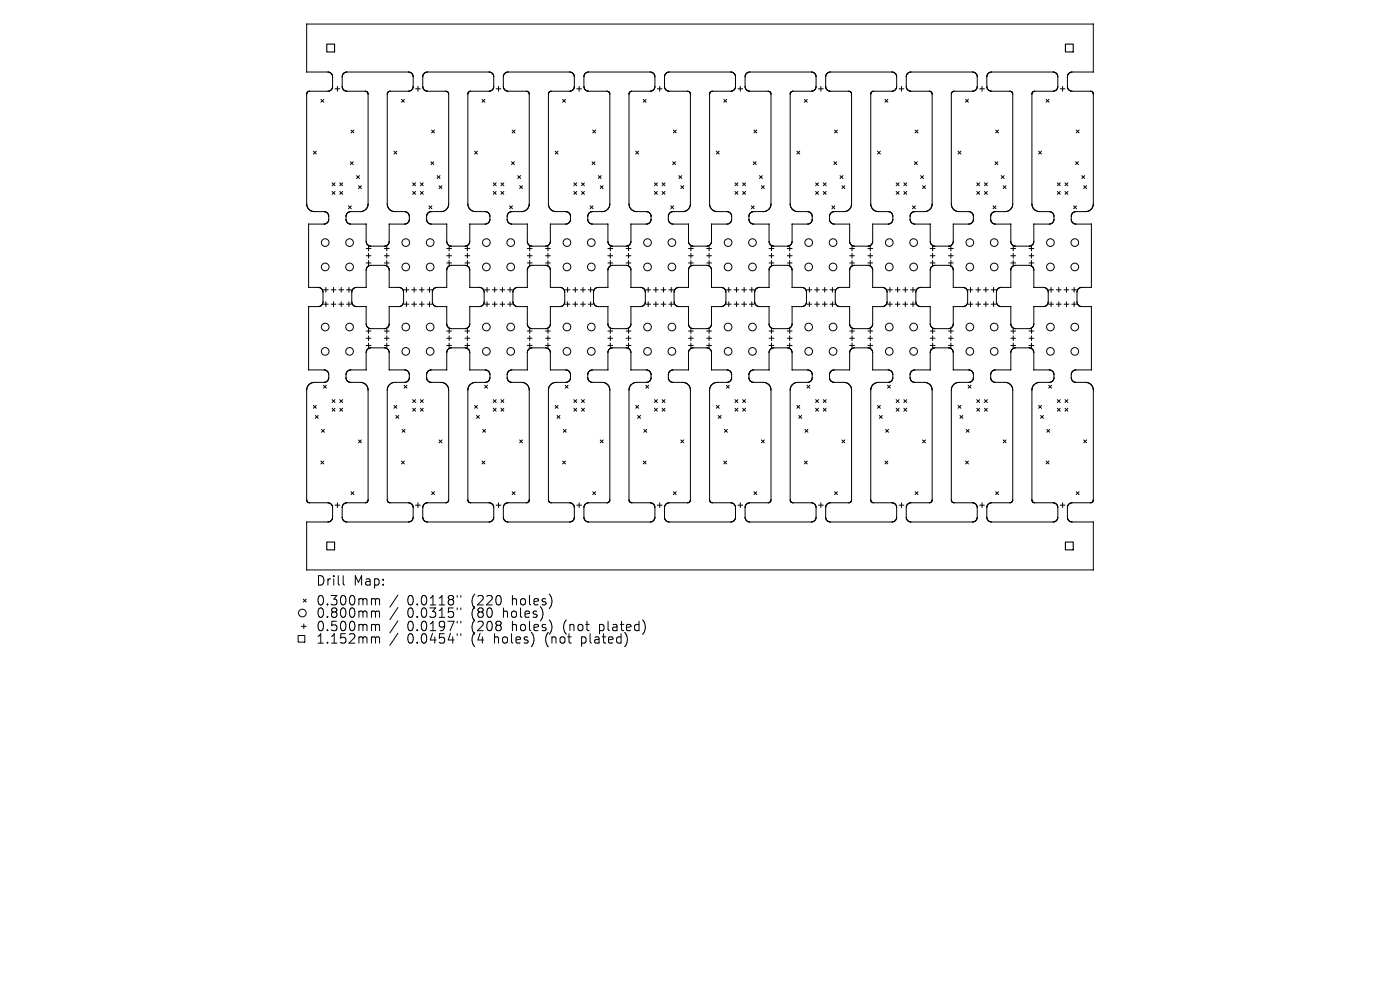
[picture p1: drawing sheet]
<svg xmlns="http://www.w3.org/2000/svg" width="297mm" height="210mm" viewBox="0 0 297 210" stroke-linecap="round" stroke-linejoin="round" font-family="sans-serif">
<defs><g id="words">
<g font-size="2.8">
<text x="67" y="124.5">Drill</text>
<text x="75" y="124.5">Map:</text>
<text x="67" y="128.7">0.300mm</text>
<text x="67" y="131.3">0.800mm</text>
<text x="86.4" y="128.7">0.0118&quot;</text>
<text x="86.4" y="131.3">0.0315&quot;</text>
<text x="100.1" y="128.7">(220</text>
<text x="100.1" y="131.3">(80</text>
<text x="107" y="131.3">holes)</text>
<text x="108.9" y="128.7">holes)</text>
<text x="67" y="134.2">0.500mm</text>
<text x="67" y="136.8">1.152mm</text>
<text x="86.4" y="134.2">0.0197&quot;</text>
<text x="86.4" y="136.8">0.0454&quot;</text>
<text x="100.1" y="134.2">(208</text>
<text x="100.1" y="136.8">(4</text>
<text x="105.1" y="136.8">holes)</text>
<text x="108.9" y="134.2">holes)</text>
<text x="116.2" y="136.8">(not</text>
<text x="120" y="134.2">(not</text>
<text x="124" y="136.8">plated)</text>
<text x="127.8" y="134.2">plated)</text>
</g>
</g></defs>
<g fill="none" stroke="#000" stroke-width=".21">
<path d="M65.1 5.1v10.2M65.1 15.3h.1M65.1 5.1h.1M65.1 19.9v23.5M65.1 19.9h.1M65.1 15.3l4.8 .1M65.1 5.1h166.8M65.1 19.8v.1M65.1 19.8h.1M65.1 19.7v.1M65.1 19.7h.1M65.2 19.6l-.1 .1"/>
<path d="M65.2 19.6h.1M65.2 19.5v.1M65.3 19.5h-.1M65.3 19.5h.1M65.4 19.4l-.1 .1M65.4 19.4h.1M65.5 19.4h-.1M65.5 19.4h.1M65.6 19.4h-.1M65.6 19.3v.1M65.7 19.3h-.1M69.9 19.3h-4.2"/>
<path d="M69.9 15.4h.1M70 15.4l.1 .1M70 19.3h-.1M70.1 15.5h.1M70.2 15.5l.1 .1M70.3 19.1l-.3 .2M70.3 15.6h.1M70.3 15.6l.2 .4M70.3 19v.1M70.5 16v.1M70.5 16.1l.1 2.3M70.5 18.5l-.2 .5"/>
<path d="M70.6 18.4l-.1 .1M71.1 18.8h1M71.6 18.3v1M72.6 18.4v.1M72.6 18.5l.3 .5M72.6 16.1v2.3M72.6 16v.1M72.9 15.6l-.3 .4M72.9 19v.1M72.9 19.1l.7 .2h3.9M72.9 15.6h.1M73 15.5l-.1 .1"/>
<path d="M73 15.5h.1M77.5 19.3h.1M77.5 19.3l.1 .1M77.6 19.4h.1M77.7 19.4h.1M77.7 19.4l.2 .1M77.9 19.5h.1M77.9 19.5v.1M77.9 19.6h.1M78 19.6h.1M78 19.6v.1M78 19.7h.1"/>
<path d="M78 19.7l.1 .1M78.1 19.8h.1M78.1 19.9h.1M78.1 19.9v.1M78.1 20v23.4M82.2 19.9v23.5M82.2 19.9h.1M82.2 19.8v.1M82.2 19.8h.1M82.2 19.7v.1M82.2 19.7h.1M82.3 19.6l-.1 .1"/>
<path d="M82.3 19.6h.1M82.3 19.5v.1M82.4 19.5h-.1M82.4 19.5h.1M82.5 19.4l-.1 .1M82.5 19.4h.1M82.6 19.4h-.1M82.6 19.4h.1M82.7 19.4h-.1M82.7 19.3v.1M86.6 15.3h.1M86.6 15.3h-13l-.6 .2"/>
<path d="M86.6 19.3h-3.8M86.7 15.3l.6 .2 .3 .5M86.7 19.3h-.1M87.3 19.1l-.6 .2M87.3 19.1h.1M87.6 16v.1M87.6 16.1v2.3l-.3 .7M88.2 18.8h1M88.7 18.3v1M89.7 18.4v.1M89.7 18.5l.1 .4M89.8 15.8l-.1 .4v2.2"/>
<path d="M89.8 18.9h.1M89.9 18.9l.2 .3M89.9 15.7l-.1 .1M90.1 19.2h.1M90.1 15.4l-.2 .3M90.2 19.2l.3 .1M90.2 15.4h-.1M90.5 19.3h.1M90.5 19.3h4.1M94.6 19.3h.1M94.6 19.3l.1 .1M94.7 19.4h.1"/>
<path d="M94.8 19.4h.1M94.9 19.4h.1M94.9 19.4l.1 .1M95 19.5h.1M95 19.5v.1M95 19.6h.1M95.1 19.6h.1M95.1 19.6v.1M95.1 19.7h.1M95.1 19.7l.1 .1M95.2 19.8v.1M95.2 19.9h.1"/>
<path d="M95.2 19.9v.1M95.2 20v23.4M99.3 19.9v23.5M99.3 19.9h.1M99.3 19.8v.1M99.3 19.8h.1M99.3 19.7v.1M99.3 19.7h.1M99.3 19.6v.1M99.4 19.6h-.1M99.4 19.6h.1M99.4 19.5v.1"/>
<path d="M99.5 19.5h-.1M99.5 19.5h.1M99.6 19.4l-.1 .1M99.6 19.4h.1M99.7 19.4h-.1M99.7 19.4h.1M99.8 19.4h-.1M99.8 19.4h.1M99.8 19.3v.1M104 15.3h-13.3l-.5 .1M104 19.3h-4.2M104 15.3h.1"/>
<path d="M104 15.3l.3 .1M104 19.3h.1M104.3 19.2l-.3 .1M104.3 15.4h.1M104.3 15.4l.3 .3M104.3 19.2h.1M104.6 18.9l-.3 .3M104.6 15.7v.1M104.6 15.8l.1 .4v2.2M104.6 18.9h.1M104.7 18.5l-.1 .4M104.7 18.4v.1"/>
<path d="M105.3 18.8h1M105.8 18.3v1M106.8 16.1v2.3l.3 .7M106.8 16v.1M107.1 19.1h.1M107.2 19.1l.5 .2h4M111.7 19.3h.1M111.7 19.3l.1 .1M111.8 19.4h.1M111.9 19.4h.1M112 19.4h.1M112 19.4l.1 .1"/>
<path d="M112.1 19.5h.1M112.1 19.5v.1M112.1 19.6h.1M112.2 19.6h.1M112.2 19.6v.1M112.2 19.7h.1M112.2 19.7l.1 .1M112.3 19.8v.1M112.3 19.9h.1M112.3 19.9v.1M112.3 20v23.4M116.3 19.9l.1 23.5"/>
<path d="M116.4 19.9h-.1M116.4 19.8v.1M116.4 19.8h.1M116.4 19.7v.1M116.4 19.7h.1M116.4 19.6v.1M116.5 19.6h-.1M116.5 19.6h.1M116.5 19.5v.1M116.6 19.5h-.1M116.6 19.5h.1M116.7 19.4l-.1 .1"/>
<path d="M116.7 19.4h.1M116.8 19.4h-.1M116.9 19.4h-.1M116.9 19.3v.1M116.9 19.3h.1M121.2 15.4l-13.5-.1-.5 .2-.4 .5M121.2 15.4h.1M121.2 19.3h-4.3M121.3 15.4l.1 .1M121.3 19.3h-.1M121.4 15.5h.1M121.5 15.5v.1"/>
<path d="M121.5 19.1l-.2 .2M121.5 15.6h.1M121.6 15.6l.2 .4M121.6 19l-.1 .1M121.8 16v.1M121.8 16.1v2.3M121.8 18.5l-.2 .5M121.8 18.4v.1M122.4 18.8h1M122.9 18.3v1M123.9 18.4v.1M123.9 18.5l.2 .5"/>
<path d="M123.9 16.1v2.3M123.9 16v.1M124.1 15.6l-.2 .4M124.1 19l.1 .1M124.2 19.1l.6 .2h3.9M124.2 15.6h-.1M124.2 15.5v.1M124.3 15.5h-.1M128.7 19.3h.1M128.8 19.3l.1 .1M128.9 19.4h.1M129 19.4h.1"/>
<path d="M129 19.4l.2 .1M129.2 19.5h.1M129.2 19.5v.1M129.2 19.6h.1M129.3 19.6h.1M129.3 19.6v.1M129.3 19.7h.1M129.3 19.7l.1 .1M129.4 19.8h.1M129.4 19.9h.1M129.4 19.9v.1M129.4 20v23.4"/>
<path d="M133.4 19.9v23.5M133.4 19.9h.1M133.5 19.8l-.1 .1M133.5 19.8h.1M133.5 19.7v.1M133.5 19.7h.1M133.5 19.6v.1M133.6 19.6h-.1M133.6 19.6h.1M133.6 19.5v.1M133.7 19.5h-.1M133.7 19.5h.1"/>
<path d="M133.8 19.4l-.1 .1M133.8 19.4h.1M133.9 19.4h-.1M133.9 19.4h.1M134 19.4h-.1M134 19.3h.1M137.9 15.3h-13l-.6 .2M137.9 19.3h-3.9M137.9 15.3h.1M138 15.3l.6 .2 .3 .5M138 19.3h-.1M138.6 19.1l-.6 .2"/>
<path d="M138.6 19.1h.1M138.9 16v.1M138.9 16.1v2.3l-.3 .7M139.4 18.8h1.1M140 18.3v1M141 18.4v.1M141 18.5l.1 .4M141.1 15.8l-.1 .4v2.2M141.1 18.9h.1M141.1 15.7v.1M141.1 18.9l.3 .3M141.4 15.4l-.3 .3"/>
<path d="M141.4 19.2h.1M141.5 15.4l.5-.1h13l.5 .1M141.5 15.4h-.1M141.5 19.2l.2 .1M141.7 19.3h.1M141.8 19.3h4M145.8 19.3h.1M145.9 19.3l.1 .1M146 19.4h.1M146.1 19.4h.1M146.2 19.4h.1M146.2 19.4l.1 .1"/>
<path d="M146.3 19.5h.1M146.3 19.5v.1M146.3 19.6h.1M146.4 19.6h.1M146.4 19.6v.1M146.4 19.7h.1M146.4 19.7l.1 .1M146.5 19.8v.1M146.5 19.9h.1M146.5 19.9v.1M146.5 20v23.4M150.5 19.9v23.5"/>
<path d="M150.5 19.9h.1M150.6 19.8l-.1 .1M150.6 19.8h.1M150.6 19.6v.2M150.6 19.6h.1M150.7 19.6h-.1M150.7 19.5v.1M150.8 19.5h-.1M150.8 19.5h.1M150.9 19.4l-.1 .1M150.9 19.4h.1M151 19.4h-.1"/>
<path d="M151 19.4h.1M151.1 19.4h-.1M151.1 19.3v.1M155.2 19.3h-4.1M155.3 19.3h-.1M155.5 19.2l-.2 .1M155.5 15.4h.1M155.6 15.4l.3 .3M155.6 19.2h-.1M155.9 15.7v.1M155.9 18.9l-.3 .3M155.9 15.8l.1 .4v2.2"/>
<path d="M155.9 18.9h.1M156 18.5l-.1 .4M156 18.4v.1M156.5 18.8h1.1M157 18.3v1M158.1 16.1v2.3l.3 .7M158.1 16v.1M158.4 19.1h.1M158.4 19.1l.6 .2M159 15.3l-.6 .2-.3 .5M159 19.3h.1M159.1 15.3h13l.6 .2"/>
<path d="M159.1 15.3h-.1M162.9 19.3h-3.8M162.9 19.3h.1M163 19.3l.1 .1M163.1 19.4h.1M163.2 19.4h.1M163.3 19.4h.1M163.3 19.4l.1 .1M163.4 19.5h.1M163.4 19.5v.1M163.4 19.6h.1M163.5 19.6h.1"/>
<path d="M163.5 19.6v.1M163.5 19.7h.1M163.5 19.7v.1M163.5 19.8h.1M163.6 19.9h.1M163.6 19.9v.1M163.6 20v23.4M167.6 19.9v23.5M167.6 19.9h.1M167.7 19.8l-.1 .1M167.7 19.8h.1M167.7 19.7v.1"/>
<path d="M167.7 19.7h.1M167.7 19.6v.1M167.7 19.6h.1M167.8 19.6h-.1M167.8 19.5v.1M167.9 19.5h-.1M167.9 19.5h.1M168 19.4l-.1 .1M168 19.4h.1M168.1 19.4h-.1M168.1 19.4h.1M168.2 19.3l-.1 .1"/>
<path d="M168.2 19.3h.1M172.7 15.5h.1M172.8 15.5v.1M172.8 19.1l-.6 .2h-4M172.8 15.6h.1M172.9 15.6l.2 .4M172.9 19l-.1 .1M173.1 16v.1M173.1 16.1v2.3M173.1 18.5l-.2 .5M173.1 18.4v.1M173.6 18.8h1.1"/>
<path d="M174.1 18.3v1M175.2 18.4v.1M175.2 18.5l.2 .5M175.2 16.1v2.3M175.2 16v.1M175.4 15.6l-.2 .4M175.4 19l.1 .1M175.5 19.1l.2 .2M175.5 15.6h-.1M175.5 15.5v.1M175.6 15.5h-.1M175.7 19.3h.1"/>
<path d="M175.7 15.4l-.1 .1M175.8 15.4l13.5-.1 .5 .2 .4 .5M175.8 15.4h-.1M175.8 19.3h4.2M180 19.3h.1M180.1 19.3l.1 .1M180.2 19.4h.1M180.3 19.4h.1M180.3 19.4l.1 .1M180.4 19.5h.1M180.5 19.5h.1M180.5 19.5v.1"/>
<path d="M180.5 19.6l.1 .1M180.6 19.7h.1M180.6 19.7v.1M180.6 19.8h.1M180.6 19.9h.1M180.7 19.9v.1M180.7 20l-.1 23.4M184.7 19.9v23.5M184.7 19.9h.1M184.8 19.8l-.1 .1M184.8 19.8h.1M184.8 19.7v.1"/>
<path d="M184.8 19.7h.1M184.8 19.6v.1M184.8 19.6h.1M184.9 19.6h-.1M184.9 19.5v.1M185 19.5h-.1M185 19.5h.1M185.1 19.4l-.1 .1M185.1 19.4h.1M185.2 19.4h-.1M185.2 19.4h.1M185.3 19.4h-.1"/>
<path d="M185.3 19.3v.1M189.8 19.1l-.5 .2h-4M189.9 19.1h-.1M190.2 16v.1M190.2 16.1v2.3l-.3 .7M190.7 18.8h1M191.2 18.3v1M192.3 18.4v.1M192.3 18.5l.1 .4M192.4 15.8l-.1 .4v2.2M192.4 18.9h.1M192.4 18.9l.3 .3"/>
<path d="M192.4 15.7v.1M192.7 15.4l-.3 .3M192.7 19.2h.1M192.7 19.2l.3 .1M192.7 15.4h.1M193 15.3l-.3 .1M193 19.3h.1M193 15.3h13.3l.5 .1M193 19.3h4.1M193 15.3h.1M197.1 19.3h.1M197.2 19.3v.1"/>
<path d="M197.2 19.4h.1M197.3 19.4h.1M197.4 19.4h.1M197.5 19.4v.1M197.5 19.5h.1M197.6 19.5h.1M197.6 19.5v.1M197.6 19.6h.1M197.7 19.6h.1M197.7 19.6v.1M197.7 19.7h.1M197.7 19.7v.1"/>
<path d="M197.7 19.8v.1M197.7 19.9h.1M197.7 19.9l.1 .1M197.8 20l-.1 23.4M201.8 19.9v23.5M201.8 19.9h.1M201.8 19.8v.1M201.9 19.8h-.1M201.9 19.6v.2M201.9 19.6h.1M202 19.6h-.1M202 19.5v.1"/>
<path d="M202.1 19.5h-.1M202.1 19.5h.1M202.2 19.4l-.1 .1M202.2 19.4h.1M202.3 19.4h-.1M202.3 19.4h.1M202.4 19.4h-.1M202.4 19.3v.1M206.5 19.3h-4.1M206.5 19.3h.1M206.8 19.2l-.3 .1M206.8 15.4h.1"/>
<path d="M206.9 15.4l.2 .3M206.9 19.2h-.1M207.1 18.9l-.2 .3M207.1 15.7l.1 .1M207.2 15.8l.1 .4v2.2M207.2 18.9h-.1M207.3 18.5l-.1 .4M207.3 18.4v.1M207.8 18.8h1M208.3 18.3v1M209.4 16.1v2.3l.3 .7M209.4 16v.1"/>
<path d="M209.7 19.1h.1M209.7 19.1l.6 .2M210.3 15.3l-.6 .2-.3 .5M210.3 19.3h.1M210.4 15.3h13l.6 .2M210.4 15.3h-.1M214.2 19.3h-3.8M214.2 19.3h.1M214.2 19.3l.2 .1M214.4 19.4h.1M214.5 19.4h.1M214.5 19.4l.1 .1"/>
<path d="M214.6 19.5h.1M214.7 19.5h.1M214.7 19.5v.1M214.7 19.6h.1M214.8 19.6h.1M214.8 19.6v.1M214.8 19.7h.1M214.8 19.7v.1M214.8 19.8h.1M214.8 19.9h.1M214.8 19.9v.1M214.8 20v23.4"/>
<path d="M218.9 19.9v23.5M218.9 19.9h.1M218.9 19.8v.1M218.9 19.8h.1M219 19.7l-.1 .1M219 19.7h.1M219 19.6v.1M219 19.6h.1M219.1 19.6h-.1M219.1 19.5v.1M219.2 19.5h-.1M219.2 19.5h.1"/>
<path d="M219.3 19.4l-.1 .1M219.3 19.4h.1M219.4 19.4h-.1M219.4 19.4h.1M219.5 19.3l-.1 .1M219.5 19.3h.1M224 15.5h.1M224 15.5l.1 .1M224.1 19.1l-.7 .2h-3.9M224.1 15.6h.1M224.1 15.6l.3 .4M224.1 19v.1"/>
<path d="M224.4 16v.1M224.4 16.1v2.3M224.4 18.5l-.3 .5M224.4 18.4v.1M224.9 18.8h1M225.4 18.3v1M226.5 18.4v.1M226.5 18.5l.2 .5M226.5 16.1v2.3M226.5 16v.1M226.7 15.6l-.2 .4M226.7 19v.1"/>
<path d="M226.7 19.1l.3 .2M226.7 15.6h.1M226.8 15.5l-.1 .1M226.9 15.5h-.1M227 15.4l-.1 .1M227 19.3h.1M227.1 19.3h4.2M227.1 15.4h-.1M231.3 19.3h.1M231.3 19.3l.1 .1M231.4 19.4h.1M231.5 19.4h.1"/>
<path d="M231.6 19.4l.1 .1M231.7 19.5h.1M231.8 19.5h.1M231.8 19.5v.1M231.8 19.6l.1 .1M231.9 19.7h.1M231.9 19.7v.1M231.9 19.8h.1M231.9 15.3l-4.8 .1M231.9 5.1h.1M231.9 19.9h.1M231.9 15.3h.1"/>
<path d="M231.9 19.9v.1M231.9 20v23.4M231.9 5.1v10.2M66.5 32.1l.6 .6M67.1 32.1l-.6 .6M68.1 21.1l.6 .6M68.7 21.1l-.6 .6M70.5 38.8l.6 .6M71.1 38.8l-.6 .6M72.1 38.8l.6 .6M72.7 38.8l-.6 .6M74.3 34.3l.6 .6"/>
<path d="M74.5 27.6l.6 .6M74.9 34.3l-.6 .6M75.1 27.6l-.6 .6M75.6 37.3l.7 .6M76.1 39.4l.6 .6M76.3 37.3l-.7 .6M76.7 39.4l-.6 .6M83.6 32.1l.6 .6M84.2 32.1l-.6 .6M85.2 21.1l.6 .6M85.8 21.1l-.6 .6M87.5 38.8l.7 .6"/>
<path d="M88.2 38.8l-.7 .6M89.2 38.8l.6 .6M89.8 38.8l-.6 .6M91.4 34.3l.6 .6M91.6 27.6l.6 .6M92 34.3l-.6 .6M92.2 27.6l-.6 .6M92.7 37.3l.6 .6M93.1 39.4l.7 .6M93.3 37.3l-.6 .6M93.8 39.4l-.7 .6M100.7 32.1l.6 .6"/>
<path d="M101.3 32.1l-.6 .6M102.3 21.1l.6 .6M102.9 21.1l-.6 .6M104.6 38.8l.7 .6M105.3 38.8l-.7 .6M106.3 38.8l.6 .6M106.9 38.8l-.6 .6M108.5 34.3l.6 .6M108.7 27.6l.6 .6M109.1 34.3l-.6 .6M109.3 27.6l-.6 .6M109.8 37.3l.6 .6"/>
<path d="M110.2 39.4l.7 .6M110.4 37.3l-.6 .6M110.9 39.4l-.7 .6M117.8 32.1l.6 .6M118.4 32.1l-.6 .6M119.4 21.1l.6 .6M120 21.1l-.6 .6M121.7 38.8l.7 .6M122.4 38.8l-.7 .6M123.4 38.8l.6 .6M124 38.8l-.6 .6M125.6 34.3l.6 .6"/>
<path d="M125.7 27.6l.7 .6M126.2 34.3l-.6 .6M126.4 27.6l-.7 .6M126.9 37.3l.6 .6M127.3 39.4l.6 .6M127.5 37.3l-.6 .6M127.9 39.4l-.6 .6M134.9 32.1l.6 .6M135.5 32.1l-.6 .6M136.5 21.1l.6 .6M137.1 21.1l-.6 .6M138.8 38.8l.6 .6"/>
<path d="M139.4 38.8l-.6 .6M140.5 38.8l.6 .6M141.1 38.8l-.6 .6M142.7 34.3l.6 .6M142.8 27.6l.7 .6M143.3 34.3l-.6 .6M143.5 27.6l-.7 .6M144 37.3l.6 .6M144.4 39.4l.6 .6M144.6 37.3l-.6 .6M145 39.4l-.6 .6M152 32.1l.6 .6"/>
<path d="M152.6 32.1l-.6 .6M153.5 21.1l.7 .6M154.2 21.1l-.7 .6M155.9 38.8l.6 .6M156.5 38.8l-.6 .6M157.6 38.8l.6 .6M158.2 38.8l-.6 .6M159.8 34.3l.6 .6M159.9 27.6l.6 .6M160.4 34.3l-.6 .6M160.5 27.6l-.6 .6M161.1 37.3l.6 .6"/>
<path d="M161.5 39.4l.6 .6M161.7 37.3l-.6 .6M162.1 39.4l-.6 .6M169.1 32.1l.6 .6M169.7 32.1l-.6 .6M170.6 21.1l.7 .6M171.3 21.1l-.7 .6M173 38.8l.6 .6M173.6 38.8l-.6 .6M174.7 38.8l.6 .6M175.3 38.8l-.6 .6M176.9 34.3l.6 .6"/>
<path d="M177 27.6l.6 .6M177.5 34.3l-.6 .6M177.6 27.6l-.6 .6M178.2 37.3l.6 .6M178.6 39.4l.6 .6M178.8 37.3l-.6 .6M179.2 39.4l-.6 .6M186.2 32.1l.6 .6M186.8 32.1l-.6 .6M187.7 21.1l.6 .6M188.3 21.1l-.6 .6M190.1 38.8l.6 .6"/>
<path d="M190.7 38.8l-.6 .6M191.7 38.8l.7 .6M192.4 38.8l-.7 .6M194 34.3l.6 .6M194.1 27.6l.6 .6M194.6 34.3l-.6 .6M194.7 27.6l-.6 .6M195.3 37.3l.6 .6M195.7 39.4l.6 .6M195.9 37.3l-.6 .6M196.3 39.4l-.6 .6M203.2 32.1l.7 .6"/>
<path d="M203.9 32.1l-.7 .6M204.8 21.1l.6 .6M205.4 21.1l-.6 .6M207.2 38.8l.6 .6M207.8 38.8l-.6 .6M208.8 38.8l.7 .6M209.5 38.8l-.7 .6M211.1 34.3l.6 .6M211.2 27.6l.6 .6M211.7 34.3l-.6 .6M211.8 27.6l-.6 .6M212.4 37.3l.6 .6"/>
<path d="M212.8 39.4l.6 .6M213 37.3l-.6 .6M213.4 39.4l-.6 .6M220.3 32.1l.7 .6M221 32.1l-.7 .6M221.9 21.1l.6 .6M222.5 21.1l-.6 .6M224.3 38.8l.6 .6M224.9 38.8l-.6 .6M225.9 38.8l.6 .6M226.5 38.8l-.6 .6M228.2 34.3l.6 .6"/>
<path d="M228.3 27.6l.6 .6M228.8 34.3l-.6 .6M228.9 27.6l-.6 .6M229.5 37.3l.6 .6M229.9 39.4l.6 .6M230.1 37.3l-.6 .6M230.5 39.4l-.6 .6M65.1 43.4h.1M65.1 43.4v.2M65.1 43.6h.1M65.1 43.6l.1 .2M65.2 43.8h.1"/>
<path d="M65.2 43.8v.1M65.2 43.9v.1M65.2 44l.1 .2M65.3 44.2h.1M65.3 44.2l.2 .1M65.5 44.4h.1M65.5 44.4l.1 .1M65.6 44.5h.1M65.7 44.5l.1 .1M65.8 44.6h.1M65.8 44.6l.2 .1M66 44.7h.1"/>
<path d="M66 44.7l.2 .1M66.2 44.8h.1M66.2 44.8l.2 .1M66.4 44.9h.1M66.5 44.9h.2M66.7 44.9h.1M66.7 44.9h2.3M69 44.9h.1M69 44.9l.6 .5M69.4 47.3l-.6 .2h-3.3v13.5M69.4 47.2v.1M69.5 47.2h-.1"/>
<path d="M69.5 47.1v.1M69.6 45.4v.1M69.6 45.5l.1 1.4M69.7 46.9l-.2 .2M69.7 46.9h.1M70.5 40.6l.6 .6M71.1 40.6l-.6 .6M72.1 40.6l.6 .6M72.7 40.6l-.6 .6M73.5 45.5l-.1 1.1 .2 .5M73.5 45.4v.1M73.6 47.1v.1"/>
<path d="M73.6 47.2h.1M73.7 47.2v.1M73.7 47.3l.5 .2M73.9 43.7l.6 .6M74.2 44.9l-.7 .5M74.2 47.5h.1M74.2 47.5h3.5v3.8l.2 .5 .4 .3M74.2 44.9h.1M74.5 43.7l-.6 .6M76.5 44.9h-2.3M76.5 44.9h.1M76.7 44.9h-.2"/>
<path d="M76.7 44.9h.1M76.9 44.8l-.2 .1M76.9 44.8h.1M77.2 44.7l-.3 .1M77.2 44.7h.1M77.4 44.6l-.2 .1M77.4 44.6h.1M77.6 44.5l-.2 .1M77.6 44.5h.1M77.7 52.7h1M77.7 54.3h1M77.7 55.8h1"/>
<path d="M77.7 57.3v3.7M77.7 57.2v.1M77.8 56.8l-.1 .4M77.8 44.2l-.2 .3M77.8 44.2h.1M77.8 56.8h.1M77.9 44l-.1 .2M77.9 44h.1M78 43.7l-.1 .2M78 43.7h.1M78.1 43.6l-.1 .1M78.1 43.6h.1"/>
<path d="M78.1 43.4v.2M78.1 43.4h.1M78.2 52.2v1M78.2 53.7v1.1M78.2 55.3v1M78.3 56.4l-.5 .4M78.3 52.1h.1M78.3 56.4h.1M81.5 52.7h1.1M81.5 54.3h1.1M81.5 55.8h1.1M81.6 56.3l-3.3 .1"/>
<path d="M81.6 56.3h.1M81.6 56.3l.4 .1M82 52.1l-.5 .1-3.2-.1M82 56.4h.1M82.1 52.2v1M82.1 53.7v1.1M82.1 55.3v1M82.1 52.1h-.1M82.1 56.4l.1 .1M82.2 43.4h.1M82.2 43.4v.2M82.2 43.6h.1"/>
<path d="M82.2 43.6v.2M82.2 52l-.1 .1M82.2 56.5h.1M82.2 56.5l.1 .1M82.2 52h.1M82.3 43.8h.1M82.3 43.8v.1M82.3 51.9l-.1 .1M82.3 56.6v.1M82.3 44h.1M82.3 44l.1 .2M82.3 56.7l.1 .1"/>
<path d="M82.3 51.8v.1M82.4 56.8h.1M82.4 44.2h.1M82.4 44.2l.2 .1M82.4 56.8l.2 .4M82.6 57.2v.1M82.6 57.3v3.7M82.6 47.5v3.7l-.3 .6M82.6 44.3v.1M82.6 47.5h.1M82.6 44.4l.1 .1M82.7 44.5h.1"/>
<path d="M82.8 44.5l.1 .1M82.9 44.6h.1M82.9 44.6l.4 .2M83.3 44.8h.1M83.3 44.8l.2 .1M83.5 44.9h.1M83.6 44.9h.2M83.8 44.9h.1M83.8 44.9l2.4 .1M86.2 45h.1M86.3 45l.4 .4M86.7 45.4v.1"/>
<path d="M86.7 45.5l.1 1.4M86.8 46.9l-.4 .4-.4 .2h-3.4M86.8 46.9h.1M87.5 40.6l.7 .6M88.2 40.6l-.7 .6M89.2 40.6l.6 .6M89.8 40.6l-.6 .6M90.6 46.9h.1M90.6 46.9l.4 .5M90.7 45.3l-.2 .5 .1 1.1M90.8 45.2l-.1 .1M90.8 45.2h.1"/>
<path d="M90.9 45.1l-.1 .1M91 43.7l.6 .6M91 47.4h.1M91.1 47.4l3.7 .1M91.6 43.7l-.6 .6M93.5 44.9h-2.1l-.5 .2M93.6 44.9h-.1M93.8 44.9h-.2M93.8 44.9h.1M94 44.8l-.2 .1M94 44.8h.1M94.2 44.7l-.2 .1"/>
<path d="M94.3 44.7h-.1M94.4 44.6l-.1 .1M94.5 44.6h-.1M94.6 44.5l-.1 .1M94.7 44.5h-.1M94.8 44.4l-.1 .1M94.8 47.5h.1M94.8 44.3v.1M94.8 47.5l.1 4.1M94.8 52.7h1M94.8 54.3h1M94.8 55.8h1"/>
<path d="M94.8 57.3v3.7M94.8 57.2v.1M94.9 51.6v.1M94.9 51.7l.3 .3M94.9 44.2l-.1 .1M94.9 44.2h.1M95 44l-.1 .2M95 43.9v.1M95.1 43.7l-.1 .2M95.1 43.7h.1M95.1 43.6v.1M95.1 43.6h.1"/>
<path d="M95.2 43.4l-.1 .2M95.2 43.4h.1M95.2 52h.1M95.2 52l.3 .2M95.3 52.2v1M95.3 53.7v1.1M95.3 55.3v1M95.5 56.3l-.5 .4-.2 .5M95.5 52.2h.1M95.5 52.2h3.4M95.5 56.3h3.4M95.5 56.3h.1"/>
<path d="M98.6 52.7h1.1M98.6 54.3h1.1M98.6 55.8h1.1M98.9 56.3h.1M98.9 56.3l.5 .4 .3 .5M98.9 52.2h.1M99.1 52.2v1M99.1 53.7v1.1M99.1 55.3v1M99.2 52l-.3 .2M99.2 52h.1M99.3 43.4h.1"/>
<path d="M99.3 43.4v.2M99.3 43.6h.1M99.3 43.6v.2M99.3 43.8h.1M99.4 43.8v.1M99.4 43.9v.1M99.4 44l.1 .2M99.5 44.2h.1M99.5 44.2l.2 .1M99.5 51.7l-.3 .3M99.6 51.6l-.1 .1M99.7 57.2v.1"/>
<path d="M99.7 57.3v3.7M99.7 47.5l-.1 4.1M99.7 44.3v.1M99.7 47.5h3.2M99.7 47.5h.1M99.7 44.4l.3 .2M100 44.6h.1M100 44.6l.2 .1M100.2 44.7h.1M100.2 44.7l.2 .1M100.4 44.8h.1M100.4 44.8l.2 .1"/>
<path d="M100.6 44.9h.1M100.7 44.9h.2M100.9 44.9h.1M100.9 44.9h2M102.9 44.9h.1M103 44.9l.4 .1M103 47.5h-.1M103.4 45h.1M103.4 47.4l-.4 .1M103.4 45l.2 .1M103.4 47.4h.1M103.6 45.1v.1"/>
<path d="M103.6 45.2h.1M103.7 45.2v.1M103.7 45.3l.2 .5v.8l-.1 .5-.4 .3M104.6 40.6l.7 .6M105.3 40.6l-.7 .6M106.3 40.6l.6 .6M106.9 40.6l-.6 .6M107.7 46.9h.1M107.7 46.9l.5 .6M107.7 45.5v1.4M107.7 45.4v.1M108.1 43.7l.6 .6"/>
<path d="M108.2 45l-.5 .4M108.2 47.5h.1M108.3 47.5h3.6M108.3 44.9l-.1 .1M108.7 43.7l-.6 .6M110.6 44.9h-2.3M110.6 44.9h.1M110.9 44.9h-.2M110.9 44.9h.1M111.1 44.8l-.2 .1M111.1 44.8h.1M111.5 44.6l-.4 .2"/>
<path d="M111.6 44.6h-.1M111.7 44.5l-.1 .1M111.8 44.5h-.1M111.9 44.4l-.1 .1M111.9 47.5h.1M111.9 44.3v.1M111.9 47.5v3.7l.2 .6M111.9 52.7h1M111.9 54.3h1M111.9 55.8h1M111.9 57.3v3.7M111.9 57.2v.1"/>
<path d="M112 56.8l-.1 .4M112 44.2l-.1 .1M112 44.2h.1M112 56.8h.1M112.1 56.7l-.1 .1M112.1 51.8v.1M112.1 44l-.1 .2M112.1 44h.1M112.1 51.9l.1 .1M112.1 56.6v.1M112.2 43.7l-.1 .2M112.2 56.5l-.1 .1"/>
<path d="M112.2 52h.1M112.2 43.7h.1M112.2 52l.2 .1M112.2 56.5h.1M112.2 43.6v.1M112.2 43.6h.1M112.3 43.4l-.1 .2M112.3 43.4h.1M112.4 56.4l-.2 .1M112.4 52.1h.1M112.4 52.2v1M112.4 53.7v1.1"/>
<path d="M112.4 55.3v1M112.4 52.1l.4 .1M112.4 56.4h.1M112.8 56.3l-.4 .1M112.8 52.2h.1M112.9 56.3l3.2 .1M112.9 56.3h-.1M115.7 52.7h1.1M115.7 54.3h1.1M115.7 55.8h1.1M116.1 52.1l-3.2 .1M116.1 56.4h.1"/>
<path d="M116.2 56.4l.4 .4M116.2 52.1h-.1M116.2 52.2v1M116.2 53.7v1.1M116.2 55.3v1M116.4 43.4h.1M116.4 43.4v.2M116.4 43.6h.1M116.4 43.6v.2M116.4 43.8h.1M116.4 43.8l.1 .1M116.5 43.9v.1"/>
<path d="M116.5 44l.1 .2M116.6 56.8h.1M116.6 44.2h.1M116.6 44.2l.2 .1M116.6 56.8l.1 .4M116.7 57.2l.1 .1M116.8 57.3v3.7M116.8 44.3v.1M116.8 44.4l.1 .1M116.9 44.5h.1M116.9 44.5l.2 .1M117.1 44.6h.1"/>
<path d="M117.1 44.6l.2 .1M117.3 44.7h.1M117.3 44.7l.2 .1M117.5 44.8h.1M117.5 44.8l.2 .1M117.7 44.9h.1M117.7 44.9h.3M118 44.9h.1M118 44.9h2.2M120.2 47.5h-3.4l-.1 3.8-.1 .5-.4 .3M120.2 44.9h.1M120.3 44.9l.6 .5"/>
<path d="M120.3 47.5h-.1M120.7 47.3l-.4 .2M120.7 47.2v.1M120.8 47.2h-.1M120.8 47.1v.1M120.9 45.4v.1M120.9 45.5l.1 1.4M120.9 46.9l-.1 .2M121 46.9h-.1M121.7 40.6l.7 .6M122.4 40.6l-.7 .6M123.4 40.6l.6 .6"/>
<path d="M124 40.6l-.6 .6M124.8 45.5l-.1 1.1 .2 .5M124.8 45.4v.1M124.9 47.1v.1M124.9 47.2h.1M125 47.2v.1M125 47.3l.5 .2M125.2 43.7l.6 .6M125.5 44.9l-.7 .5M125.5 47.5h.1M125.5 47.5h3.5v3.8l.2 .5 .3 .3M125.5 44.9h.1"/>
<path d="M125.8 43.7l-.6 .6M127.7 44.9h-2.2M127.8 44.9h-.1M128 44.9h-.2M128 44.9h.1M128.2 44.8l-.2 .1M128.2 44.8h.1M128.4 44.7l-.2 .1M128.4 44.7h.1M128.6 44.6l-.2 .1M128.7 44.6h-.1M128.8 44.5l-.1 .1"/>
<path d="M128.8 44.5h.1M129 52.7h1M129 54.3h1M129 55.8h1M129 57.3v3.7M129 57.2v.1M129.1 56.8l-.1 .4M129.1 44.2l-.3 .3M129.1 44.2h.1M129.1 56.8h.1M129.2 44l-.1 .2M129.2 43.9v.1"/>
<path d="M129.3 43.7l-.1 .2M129.3 43.7h.1M129.3 43.6v.1M129.3 43.6h.1M129.4 43.4l-.1 .2M129.4 43.4h.1M129.5 52.2v1M129.5 53.7v1.1M129.5 55.3v1M129.5 56.4l-.4 .4M129.5 52.1h.1M129.6 56.4h-.1"/>
<path d="M132.8 52.7h1M132.8 54.3h1M132.8 55.8h1M132.9 56.3l-3.3 .1M132.9 56.3h.1M132.9 56.3l.4 .1M133.3 52.1l-.5 .1-3.2-.1M133.3 56.4h.1M133.3 52.2v1M133.3 53.7v1.1M133.3 55.3v1M133.4 56.4l.1 .1"/>
<path d="M133.4 52.1h-.1M133.4 43.4h.1M133.5 43.4v.2M133.5 43.6h.1M133.5 43.6v.2M133.5 56.5h.1M133.5 52l-.1 .1M133.5 56.5l.1 .1M133.5 52h.1M133.5 43.8h.1M133.5 43.8l.1 .1M133.6 56.6v.1"/>
<path d="M133.6 51.9l-.1 .1M133.6 43.9v.1M133.6 44l.1 .2M133.6 56.7l.1 .1M133.6 51.8v.1M133.7 56.8h.1M133.7 44.2h.1M133.7 44.2l.2 .1M133.7 56.8l.1 .4M133.8 57.2v.1M133.8 57.3v3.7M133.8 47.5v3.7l-.2 .6"/>
<path d="M133.9 47.5h.1M133.9 44.4h.1M133.9 44.4l.1 .1M134 44.5h.1M134 44.5l.2 .1M134.2 44.6h.1M134.2 44.6l.4 .2M134.6 44.8h.1M134.6 44.8l.2 .1M134.8 44.9h.1M134.8 44.9h.3M135.1 44.9h.1"/>
<path d="M135.1 44.9h2.3M137.4 47.5h-3.5M137.4 44.9l.1 .1M137.5 45l.5 .4M137.5 47.5h-.1M138 45.4v.1M138 45.5l.1 1.4M138 46.9l-.5 .6M138.1 46.9h-.1M138.8 40.6l.6 .6M139.4 40.6l-.6 .6M140.5 40.6l.6 .6"/>
<path d="M141.1 40.6l-.6 .6M142 45.3l-.2 .5v.8l.2 .5 .3 .3M142 45.2v.1M142.1 45.2h-.1M142.2 45.1l-.1 .1M142.3 45l-.1 .1M142.3 47.4h.1M142.3 43.7l.6 .6M142.3 47.4l3.7 .1M142.3 45h.1M142.9 43.7l-.6 .6M144.8 44.9l-2.5 .1"/>
<path d="M144.8 44.9h.1M145.1 44.9h-.3M145.1 44.9h.1M145.3 44.8l-.2 .1M145.3 44.8h.1M145.5 44.7l-.2 .1M145.5 44.7h.1M145.7 44.6l-.2 .1M145.7 44.6h.1M145.9 44.5l-.1 .1M145.9 44.5h.1M146 44.4l-.1 .1"/>
<path d="M146 47.5h.1M146.1 44.3l-.1 .1M146.1 47.5l.1 4.1M146.1 52.7h1M146.1 54.3h1M146.1 55.8h1M146.1 57.3v3.7M146.1 57.2v.1M146.2 51.6v.1M146.2 51.7l.3 .3M146.2 44.2l-.1 .1M146.2 44.2h.1"/>
<path d="M146.3 44l-.1 .2M146.3 44h.1M146.4 43.7l-.1 .2M146.4 43.7h.1M146.4 43.6v.1M146.4 43.6h.1M146.5 43.4l-.1 .2M146.5 43.4h.1M146.5 52h.1M146.5 52l.3 .2M146.6 52.2v1M146.6 53.7v1.1"/>
<path d="M146.6 55.3v1M146.8 56.3l-.5 .4-.2 .5M146.8 52.2h.1M146.8 52.2h3.4M146.8 56.3h3.4M146.8 56.3h.1M149.9 52.7h1M149.9 54.3h1M149.9 55.8h1M150.2 56.3h.1M150.2 56.3l.5 .4 .2 .5M150.2 52.2h.1"/>
<path d="M150.4 52.2v1M150.4 53.7v1.1M150.4 55.3v1M150.5 52l-.3 .2M150.5 52h.1M150.5 43.4h.1M150.5 43.4l.1 .2M150.6 43.6h.1M150.6 43.6v.2M150.6 43.8h.1M150.6 43.8l.1 .1M150.7 43.9v.1"/>
<path d="M150.7 44l.1 .2M150.8 44.2h.1M150.8 44.2l.2 .1M150.8 51.7l-.3 .3M150.8 51.6v.1M150.9 57.2v.1M150.9 57.3v3.7M150.9 47.5l-.1 4.1M151 47.5h-.1M151 44.4h.1M151 44.4l.2 .2M151.2 44.6h.1"/>
<path d="M151.3 44.6l.2 .1M151.5 44.7h.1M151.5 44.7l.2 .1M151.7 44.8h.1M151.7 44.8l.2 .1M151.9 44.9h.1M151.9 44.9h.3M152.2 44.9h.1M152.2 44.9l2.5 .1M154.7 47.4l-3.7 .1M154.7 45h.1M154.7 45l.1 .1"/>
<path d="M154.7 47.4h.1M154.8 45.1l.1 .1M154.9 45.2h.1M155 45.2v.1M155 45.3l.2 .5v.8l-.2 .5-.3 .3M155.9 40.6l.6 .6M156.5 40.6l-.6 .6M157.6 40.6l.6 .6M158.2 40.6l-.6 .6M158.9 46.9h.1M159 46.9l.5 .6M159 45.5l-.1 1.4"/>
<path d="M159 45.4v.1M159.4 43.7l.6 .6M159.5 45l-.5 .4M159.5 47.5h.1M159.6 47.5h3.5M159.6 44.9l-.1 .1M160 43.7l-.6 .6M161.9 44.9h-2.3M161.9 44.9h.1M162.2 44.9h-.3M162.2 44.9h.1M162.4 44.8l-.2 .1"/>
<path d="M162.4 44.8h.1M162.8 44.6l-.4 .2M162.8 44.6h.1M163 44.5l-.2 .1M163 44.5h.1M163.1 44.4l-.1 .1M163.1 47.5h.1M163.1 44.3v.1M163.2 47.5v3.7l.2 .6M163.2 52.7h1M163.2 54.3h1M163.2 55.8h1"/>
<path d="M163.2 57.3v3.7M163.2 57.2v.1M163.3 56.8l-.1 .4M163.3 44.2l-.2 .1M163.3 44.2h.1M163.3 56.8h.1M163.4 51.8v.1M163.4 56.7l-.1 .1M163.4 44l-.1 .2M163.4 43.9v.1M163.4 51.9l.1 .1M163.4 56.6v.1"/>
<path d="M163.5 43.7l-.1 .2M163.5 56.5l-.1 .1M163.5 52h.1M163.5 43.7h.1M163.5 52l.1 .1M163.5 56.5h.1M163.5 43.6v.1M163.5 43.6h.1M163.6 43.4l-.1 .2M163.6 43.4h.1M163.6 56.4l-.1 .1M163.6 52.1h.1"/>
<path d="M163.7 52.2v1M163.7 53.7v1.1M163.7 55.3v1M163.7 52.1l.5 .1 3.2-.1M163.7 56.4h-.1M164.1 56.3l-.4 .1M164.1 56.3l3.3 .1M164.1 56.3h.1M167 52.7h1M167 54.3h1M167 55.8h1M167.4 56.4h.1"/>
<path d="M167.5 56.4l.4 .4M167.5 52.1h-.1M167.5 52.2v1M167.5 53.7v1.1M167.5 55.3v1M167.6 43.4h.1M167.6 43.4l.1 .2M167.7 43.6h.1M167.7 43.6v.2M167.7 43.8h.1M167.7 43.8l.1 .1M167.8 44h.1"/>
<path d="M167.8 44l.1 .2M167.9 56.8h.1M167.9 44.2h.1M167.9 44.2l.1 .1M167.9 56.8l.1 .4M168 57.2v.1M168 57.3v3.7M168 44.3l.1 .1M168.1 44.4l.1 .1M168.2 44.5h.1M168.2 44.5l.1 .1M168.3 44.6h.1"/>
<path d="M168.4 44.6l.2 .1M168.6 44.7h.1M168.6 44.7l.2 .1M168.8 44.8h.1M168.8 44.8l.2 .1M169 44.9h.1M169 44.9h.2M169.2 44.9h.1M169.3 44.9h2.2M171.5 47.5h-3.5v3.8l-.2 .5-.3 .3M171.5 44.9h.1M171.5 44.9l.7 .5"/>
<path d="M171.5 47.5h.1M172 47.3l-.5 .2M172 47.2v.1M172.1 47.2h-.1M172.1 47.1v.1M172.2 45.4v.1M172.2 45.5l.1 1.1-.2 .5M173 40.6l.6 .6M173.6 40.6l-.6 .6M174.7 40.6l.6 .6M175.3 40.6l-.6 .6M176 46.9h.1"/>
<path d="M176.1 46.9l.1 .2M176.1 45.5l-.1 1.4M176.1 45.4v.1M176.2 47.1v.1M176.2 47.2h.1M176.3 47.2v.1M176.3 47.3l.4 .2M176.5 43.7l.6 .6M176.7 44.9l-.6 .5M176.7 47.5h.1M176.8 47.5h3.4l.1 3.8 .1 .5 .4 .3M176.8 44.9h-.1"/>
<path d="M177.1 43.7l-.6 .6M179 44.9h-2.2M179 44.9h.1M179.3 44.9h-.3M179.3 44.9h.1M179.5 44.8l-.2 .1M179.5 44.8h.1M179.7 44.7l-.2 .1M179.7 44.7h.1M179.9 44.6l-.2 .1M179.9 44.6h.1M180.1 44.5l-.2 .1"/>
<path d="M180.1 44.5h.1M180.2 52.7h1.1M180.2 54.3h1.1M180.2 55.8h1.1M180.3 57.3l-.1 3.7M180.3 57.2v.1M180.4 56.8l-.1 .4M180.4 44.2l-.3 .3M180.4 44.2h.1M180.4 56.8h.1M180.5 44l-.1 .2M180.5 43.9v.1"/>
<path d="M180.6 43.7l-.1 .2M180.6 43.7h.1M180.6 43.6v.1M180.6 43.6h.1M180.6 43.4v.2M180.6 43.4h.1M180.8 52.2v1M180.8 53.7v1.1M180.8 55.3v1M180.8 56.4l-.4 .4M180.8 52.1h.1M180.9 52.1l3.2 .1"/>
<path d="M180.9 56.4h-.1M184.1 52.7h1M184.1 54.3h1M184.1 55.8h1M184.1 56.3l-3.2 .1M184.1 56.3h.1M184.2 56.3l.4 .1M184.2 52.2h-.1M184.6 52.1l-.4 .1M184.6 56.4h.1M184.6 52.2v1M184.6 53.7v1.1"/>
<path d="M184.6 55.3v1M184.6 56.4l.2 .1M184.6 52.1h.1M184.7 43.4h.1M184.7 43.4l.1 .2M184.8 43.6h.1M184.8 43.6v.2M184.8 56.5h.1M184.8 52l-.2 .1M184.8 56.5l.1 .1M184.8 52h.1M184.8 43.8h.1"/>
<path d="M184.8 43.8l.1 .1M184.9 56.6v.1M184.9 51.9l-.1 .1M184.9 44h.1M184.9 44l.1 .2M184.9 51.8v.1M184.9 56.7l.1 .1M185 56.8h.1M185 44.2h.1M185 44.2l.1 .1M185 56.8l.1 .4M185.1 57.2v.1"/>
<path d="M185.1 57.3v3.7M185.1 47.5v3.7l-.2 .6M185.1 44.3v.1M185.1 47.5h.1M185.2 44.4l.1 .1M185.3 44.5h.1M185.3 44.5l.1 .1M185.4 44.6h.1M185.5 44.6l.4 .2M185.9 44.8h.1M185.9 44.8l.2 .1M186.1 44.9h.1"/>
<path d="M186.1 44.9h.2M186.4 44.9h.1M186.4 44.9h2.3M188.7 47.5h-3.6M188.7 44.9l.1 .1M188.8 45l.5 .4M188.8 47.5h-.1M189.3 45.4v.1M189.3 45.5v1.4M189.3 46.9l-.5 .6M189.3 46.9h.1M190.1 40.6l.6 .6"/>
<path d="M190.7 40.6l-.6 .6M191.7 40.6l.7 .6M192.4 40.6l-.7 .6M193.3 45.3l-.2 .5v.8l.1 .5 .4 .3M193.3 45.2v.1M193.4 45.2h-.1M193.4 45.1v.1M193.6 45l-.2 .1M193.6 47.4h.1M193.6 43.7l.6 .6M193.6 47.4l.4 .1M193.6 45h.1"/>
<path d="M194 44.9l-.4 .1M194 47.5h.1M194.1 47.5h3.2M194.1 44.9h2M194.1 44.9h-.1M194.2 43.7l-.6 .6M196.1 44.9h.1M196.3 44.9h-.2M196.4 44.9h-.1M196.6 44.8l-.2 .1M196.6 44.8h.1M196.8 44.7l-.2 .1"/>
<path d="M196.8 44.7h.1M197 44.6l-.2 .1M197 44.6h.1M197.2 44.5l-.2 .1M197.2 44.5h.1M197.3 44.4l-.1 .1M197.3 47.5h.1M197.3 44.3v.1M197.3 47.5l.1 4.1M197.3 52.7h1.1M197.3 54.3h1.1M197.3 55.8h1.1"/>
<path d="M197.3 57.3v3.7M197.3 57.2v.1M197.4 51.6l.1 .1M197.5 51.7l.3 .3M197.5 44.2l-.2 .1M197.5 44.2h.1M197.6 44l-.1 .2M197.6 44h.1M197.7 43.7l-.1 .2M197.7 43.7h.1M197.7 43.6v.1M197.7 43.6h.1"/>
<path d="M197.7 43.4v.2M197.7 43.4h.1M197.8 52h.1M197.8 52l.3 .2M197.9 52.2v1M197.9 53.7v1.1M197.9 55.3v1M198.1 56.3l-.5 .4-.3 .5M198.1 52.2h.1M198.1 56.3h3.4M198.1 52.2h3.4M198.1 56.3h.1"/>
<path d="M201.2 52.7h1M201.2 54.3h1M201.2 55.8h1M201.5 56.3h.1M201.5 56.3l.5 .4 .2 .5M201.5 52.2h.1M201.7 52.2v1M201.7 53.7v1.1M201.7 55.3v1M201.8 52l-.3 .2M201.8 52h.1M201.8 43.4h.1"/>
<path d="M201.8 43.4l.1 .2M201.9 43.6h.1M201.9 43.6v.2M201.9 43.8h.1M201.9 43.8l.1 .1M202 43.9v.1M202 44l.1 .2M202.1 44.2h.1M202.1 44.2l.1 .1M202.1 51.7l-.3 .3M202.1 51.6v.1M202.2 57.2v.1"/>
<path d="M202.2 57.3v3.7M202.2 47.5l-.1 4.1M202.2 44.3v.1M202.2 47.5h.1M202.3 44.4l.2 .2M202.5 44.6h.1M202.6 44.6l.1 .1M202.7 44.7h.1M202.8 44.7l.2 .1M203 44.8h.1M203 44.8l.2 .1M203.2 44.9h.1"/>
<path d="M203.2 44.9h.2M203.4 44.9h.1M203.5 44.9h2.1l.5 .2M205.9 47.4l-3.7 .1M206 47.4h-.1M206.1 45.1l.1 .1M206.2 45.2h.1M206.2 45.2l.1 .1M206.3 45.3l.2 .5-.1 1.1M206.4 46.9l-.4 .5M206.4 46.9h.1M207.2 40.6l.6 .6"/>
<path d="M207.8 40.6l-.6 .6M208.8 40.6l.7 .6M209.5 40.6l-.7 .6M210.2 46.9h.1M210.2 46.9l.4 .4 .4 .2h3.4M210.3 45.5l-.1 1.4M210.3 45.4v.1M210.7 43.7l.6 .6M210.7 45l-.4 .4M210.8 45h-.1M211.3 43.7l-.6 .6M213.2 44.9l-2.4 .1"/>
<path d="M213.2 44.9h.1M213.4 44.9h-.2M213.5 44.9h.1M213.7 44.8l-.2 .1M213.7 44.8h.1M214.1 44.6l-.4 .2M214.1 44.6h.1M214.3 44.5l-.2 .1M214.3 44.5h.1M214.4 44.4l-.1 .1M214.4 47.5h.1M214.4 44.3v.1"/>
<path d="M214.4 47.5v3.7l.3 .6M214.4 52.7h1.1M214.4 54.3h1.1M214.4 55.8h1.1M214.4 57.3v3.7M214.4 57.2v.1M214.6 56.8l-.2 .4M214.6 44.2l-.2 .1M214.6 44.2h.1M214.6 56.8h.1M214.7 56.7l-.1 .1M214.7 51.8v.1"/>
<path d="M214.7 44l-.1 .2M214.7 44h.1M214.7 51.9l.1 .1M214.7 56.6v.1M214.8 43.7l-.1 .2M214.8 52h.1M214.8 56.5l-.1 .1M214.8 43.7h.1M214.8 52l.1 .1M214.8 56.5h.1M214.8 43.6v.1M214.8 43.6h.1"/>
<path d="M214.8 43.4v.2M214.8 43.4h.1M214.9 56.4l-.1 .1M214.9 52.1h.1M214.9 52.2v1M214.9 53.7v1.1M214.9 55.3v1M215 52.1l.5 .1 3.2-.1M215 56.4h-.1M215.4 56.3l-.4 .1M215.4 56.3l3.3 .1M215.4 56.3h.1"/>
<path d="M218.3 52.7h1M218.3 54.3h1M218.3 55.8h1M218.7 56.4h.1M218.7 56.4l.5 .4M218.7 52.1h.1M218.8 52.2v1M218.8 53.7v1.1M218.8 55.3v1M218.9 43.4h.1M218.9 43.4v.2M218.9 43.6h.1"/>
<path d="M219 43.6v.2M219 43.8h.1M219 43.8l.1 .1M219.1 43.9v.1M219.1 44l.1 .2M219.2 56.8h.1M219.2 44.2h.1M219.2 44.2l.1 .2M219.2 56.8l.1 .4M219.3 57.2v.1M219.3 57.3v3.7M219.3 44.4h.1"/>
<path d="M219.3 44.4l.2 .1M219.5 44.5h.1M219.5 44.5l.1 .1M219.6 44.6h.1M219.6 44.6l.2 .1M219.8 44.7h.1M219.8 44.7l.3 .1M220.1 44.8h.1M220.1 44.8l.2 .1M220.3 44.9h.1M220.3 44.9h.2M220.5 44.9h.1"/>
<path d="M220.5 44.9h2.3M222.8 47.5h-3.5v3.8l-.2 .5-.4 .3M222.8 44.9h.1M222.8 44.9l.7 .5M222.8 47.5h.1M223.3 47.3l-.5 .2M223.3 47.2v.1M223.4 47.2h-.1M223.4 47.1v.1M223.5 45.4v.1M223.5 45.5l.1 1.1-.2 .5M224.3 40.6l.6 .6"/>
<path d="M224.9 40.6l-.6 .6M225.9 40.6l.6 .6M226.5 40.6l-.6 .6M227.3 46.9h.1M227.3 46.9l.2 .2M227.4 45.5l-.1 1.4M227.4 45.4v.1M227.5 47.1v.1M227.5 47.2h.1M227.6 47.2v.1M227.6 47.3l.6 .2h3.3v13.5M227.8 43.7l.6 .6"/>
<path d="M228 44.9l-.6 .5M228 44.9h.1M228.4 43.7l-.6 .6M230.3 44.9h-2.3M230.3 44.9h.1M230.5 44.9h-.2M230.6 44.9h.1M230.8 44.8l-.2 .1M230.8 44.8h.1M231 44.7l-.2 .1M231 44.7h.1M231.2 44.6l-.2 .1"/>
<path d="M231.2 44.6h.1M231.4 44.5l-.2 .1M231.4 44.5h.1M231.5 44.4l-.1 .1M231.5 44.3v.1M231.7 44.2l-.2 .1M231.7 44.2h.1M231.8 44l-.1 .2M231.8 43.9v.1M231.9 43.7l-.1 .2M231.9 43.7h.1M231.9 43.6v.1"/>
<path d="M231.9 43.6h.1M231.9 43.4v.2M231.9 43.4h.1M65.5 61h.1M65.5 78.5h.1M65.5 61h2.2M65.5 78.5h3.5M67.7 65h-2.2v13.5M67.7 61h.1M67.8 61l.5 .3M67.8 65h-.1M68.2 64.8l-.4 .2"/>
<path d="M68.2 64.7v.1M68.3 64.7h-.1M68.3 61.3v.1M68.3 61.4l.1 .1M68.3 64.6v.1M68.4 61.5h.1M68.4 61.5l.1 2.9M68.4 64.4l-.1 .2M68.5 64.4h-.1M68.6 61.5h1M68.6 64.5h1M69 78.5h.1"/>
<path d="M69 78.5l.5 .3M69.1 61v1M69.1 64v1M69.5 78.8v.1M69.5 78.9l.1 .1M69.6 79h.1M69.6 79l.1 1.1-.2 .6M70.3 61.5h1M70.3 64.5h1M70.8 61v1M70.8 64v1M71.9 61.5h1"/>
<path d="M71.9 64.5h1M72.4 61v1M72.4 64v1M73.5 79v1.5M73.5 61.5h1M73.5 64.5h1M73.5 79h.1M73.6 78.9l-.1 .1M73.6 78.8v.1M74 61v1M74 64v1M74.2 78.5l-.6 .3"/>
<path d="M74.2 78.5h.1M74.7 61.5l-.1 2.6 .2 .5M74.7 61.5h.1M74.8 61.4l-.1 .1M74.8 64.6l.1 .1M74.9 64.7h.1M74.9 61.3l-.1 .1M74.9 64.7l.1 .1M75 64.8l.4 .2M75.4 61l-.5 .3M75.4 65h.1M75.5 65h2.2v3.9l.2 .4 .4 .3"/>
<path d="M75.5 61h-.1M77.7 78.5h-3.5M77.7 61h-2.2M77.7 61h.1M77.7 78.5h.1M77.7 70.2h1M77.7 71.8h1M77.7 73.3h1M77.7 74.8v3.7M77.7 74.7v.1M77.8 74.3l-.1 .4M77.8 74.3h.1"/>
<path d="M78.2 69.7v1M78.2 71.2v1.1M78.2 72.8v1M78.3 73.9l-.5 .4M78.3 69.6h.1M78.3 73.9h.1M81.5 70.2h1.1M81.5 71.8h1.1M81.5 73.3h1.1M81.6 73.8l-3.3 .1M81.6 73.8h.1M81.6 73.8l.4 .1"/>
<path d="M82 69.6l-.5 .1-3.2-.1M82 73.9h.1M82.1 69.7v1M82.1 71.2v1.1M82.1 72.8v1M82.1 73.9l.1 .1M82.1 69.6h-.1M82.2 69.5l-.1 .1M82.2 74v.1M82.2 74.1h.1M82.2 69.5h.1M82.3 69.4l-.1 .1"/>
<path d="M82.3 74.1v.1M82.3 74.2l.1 .1M82.3 69.3v.1M82.4 74.3h.1M82.4 74.3l.2 .4M82.6 74.7v.1M82.6 74.8v3.7M82.6 61h.1M82.6 78.5h.1M82.6 65v3.8l-.3 .5M82.6 61h2.3M82.6 78.5h3.6"/>
<path d="M82.6 65h.1M84.9 65h-2.3M84.9 61h.1M85 61l.5 .5M85 65h-.1M85.5 61.5h.1M85.5 61.5l.1 2.9M85.5 64.4l-.5 .6M85.6 64.4h-.1M85.7 61.5h1M85.7 64.5h1M86.2 78.5l.1 .1"/>
<path d="M86.2 61v1M86.2 64v1M86.3 78.6l.4 .4M86.7 79h.1M86.7 79l.1 1.3-.5 .7M87.3 61.5h1.1M87.3 64.5h1.1M87.9 61v1M87.9 64v1M89 61.5h1M89 64.5h1M89.5 61v1"/>
<path d="M89.5 64v1M90.6 61.5h1M90.6 64.5h1M90.8 78.7l-.3 .6 .1 1.2M90.9 78.7h-.1M91.1 61v1M91.1 64v1M91.8 64.4h.1M91.8 64.4l.5 .5M92.1 61.2l-.4 .7 .1 2.5M92.1 61.2h.1M92.3 64.9h.1"/>
<path d="M92.3 64.9l2.5 .1M94.8 61h-2.2l-.5 .2M94.8 78.5h-3.3l-.6 .2M94.8 65h.1M94.8 61h.1M94.8 78.5h.1M94.8 65l.1 4.1M94.8 70.2h1M94.8 71.8h1M94.8 73.3h1M94.8 74.8v3.7M94.8 74.7v.1"/>
<path d="M94.9 69.1v.1M94.9 69.2l.3 .3M95.2 74l-.4 .7M95.2 69.5h.1M95.2 69.5l.3 .2M95.2 74h.1M95.3 69.7v1M95.3 71.2v1.1M95.3 72.8v1M95.5 73.8l-.3 .2M95.5 69.7h.1M95.5 73.8h3.4"/>
<path d="M95.5 69.7h3.4M95.5 73.8h.1M98.6 70.2h1.1M98.6 71.8h1.1M98.6 73.3h1.1M98.9 73.8h.1M98.9 69.7h.1M98.9 73.8l.3 .2M99.1 69.7v1M99.1 71.2v1.1M99.1 72.8v1M99.2 74h.1"/>
<path d="M99.2 69.5l-.3 .2M99.2 74l.5 .7M99.2 69.5h.1M99.5 69.2l-.3 .3M99.6 69.1l-.1 .1M99.7 74.7v.1M99.7 74.8v3.7M99.7 78.5h.1M99.7 61h.1M99.7 65l-.1 4.1M99.7 61l2.5 .1M99.7 78.5h3.2"/>
<path d="M99.7 65h.1M102.2 64.9l-2.5 .1M102.2 61.1h.1M102.2 64.9h.1M102.2 61.1l.1 .1M102.3 61.2h.1M102.4 61.2l.3 .7v2.2l-.1 .4-.4 .4M102.8 61.5h1M102.8 64.5h1M102.9 78.5h.1M103 78.5l.4 .1M103.3 61v1"/>
<path d="M103.3 64v1M103.4 78.6h.1M103.4 78.6l.2 .1M103.6 78.7h.1M103.6 78.7l.3 .6v1.2M104.4 61.5h1.1M104.4 64.5h1.1M104.9 61v1M104.9 64v1M106.1 61.5h1M106.1 64.5h1M106.6 61v1"/>
<path d="M106.6 64v1M107.7 79l-.1 1.3 .2 .4 .4 .3M107.7 61.5h1M107.7 64.5h1M107.7 79h.1M108.2 61v1M108.2 64v1M108.2 78.5l-.5 .5M108.3 78.5h-.1M108.9 64.4h.1M108.9 64.4l.1 .2M108.9 61.5v2.9"/>
<path d="M108.9 61.5h.1M109 61.4l-.1 .1M109 64.6v.1M109 64.7l.4 .3M109 61.3v.1M109.4 61l-.4 .3M109.4 65h.1M109.5 65h2.4M109.5 61h-.1M111.9 61h-2.4M111.9 78.5h-3.6M111.9 65h.1"/>
<path d="M111.9 78.5h.1M111.9 61h.1M111.9 65v3.8l.2 .5M111.9 70.2h1M111.9 71.8h1M111.9 73.3h1M111.9 74.8v3.7M111.9 74.7v.1M112 74.3l-.1 .4M112 74.3h.1M112.1 74.2l-.1 .1M112.1 69.3v.1"/>
<path d="M112.1 74.1v.1M112.1 69.4l.1 .1M112.2 74.1h-.1M112.2 69.5h.1M112.2 69.5l.2 .1M112.2 74v.1M112.4 73.9l-.2 .1M112.4 69.6h.1M112.4 69.7v1M112.4 71.2v1.1M112.4 72.8v1M112.4 69.6l.4 .1"/>
<path d="M112.4 73.9h.1M112.8 73.8l-.4 .1M112.8 69.7h.1M112.9 73.8l3.2 .1M112.9 73.8h-.1M115.7 70.2h1.1M115.7 71.8h1.1M115.7 73.3h1.1M116.1 69.6l-3.2 .1M116.1 73.9h.1M116.2 73.9l.4 .4M116.2 69.6h-.1"/>
<path d="M116.2 69.7v1M116.2 71.2v1.1M116.2 72.8v1M116.6 74.3h.1M116.6 74.3l.1 .4M116.7 74.7l.1 .1M116.8 74.8v3.7M116.8 78.5h.1M116.8 61h.1M116.8 61h2.2M116.8 78.5h3.4M119 65h-2.2l-.1 3.9-.1 .4-.4 .3"/>
<path d="M119 61h.1M119 61l.6 .3M119 65h.1M119.5 64.8l-.5 .2M119.5 64.7v.1M119.6 64.7h-.1M119.6 61.3v.1M119.6 61.4l.1 .1M119.6 64.6v.1M119.7 61.5h.1M119.7 61.5l.1 2.6-.2 .5M119.9 61.5h1"/>
<path d="M119.9 64.5h1M120.2 78.5h.1M120.3 78.5l.5 .3M120.4 61v1M120.4 64v1M120.8 78.8v.1M120.8 78.9l.1 .1M120.9 79h.1M120.9 79l.1 1.1-.2 .6M121.5 61.5h1.1M121.5 64.5h1.1M122 61v1"/>
<path d="M122 64v1M123.2 61.5h1M123.2 64.5h1M123.7 61v1M123.7 64v1M124.8 79v1.5M124.8 61.5h1M124.8 64.5h1M124.8 79h.1M124.9 78.9l-.1 .1M124.9 78.8v.1M125.3 61v1"/>
<path d="M125.3 64v1M125.5 78.5l-.6 .3M125.5 78.5h.1M126 61.5l-.1 2.6 .2 .5M126 61.5h.1M126.1 64.6v.1M126.1 61.4l-.1 .1M126.1 61.3v.1M126.1 64.7h.1M126.2 64.7v.1M126.2 64.8l.5 .2M126.7 61l-.6 .3"/>
<path d="M126.7 65h.1M126.7 65h2.3v3.9l.2 .4 .3 .3M126.7 61h.1M129 78.5h-3.5M129 61h-2.3M129 78.5h.1M129 61h.1M129 70.2h1M129 71.8h1M129 73.3h1M129 74.8v3.7M129 74.7v.1"/>
<path d="M129.1 74.3l-.1 .4M129.1 74.3h.1M129.5 69.7v1M129.5 71.2v1.1M129.5 72.8v1M129.5 73.9l-.4 .4M129.5 69.6h.1M129.6 73.9h-.1M132.8 70.2h1M132.8 71.8h1M132.8 73.3h1M132.9 73.8l-3.3 .1"/>
<path d="M132.9 73.8h.1M132.9 73.8l.4 .1M133.3 69.6l-.5 .1-3.2-.1M133.3 73.9h.1M133.3 69.7v1M133.3 71.2v1.1M133.3 72.8v1M133.4 73.9l.1 .1M133.4 69.6h-.1M133.5 69.5l-.1 .1M133.5 74v.1M133.5 74.1h.1"/>
<path d="M133.5 69.5h.1M133.6 74.1v.1M133.6 69.4l-.1 .1M133.6 74.2l.1 .1M133.6 69.3v.1M133.7 74.3h.1M133.7 74.3l.1 .4M133.8 74.7v.1M133.8 74.8v3.7M133.8 61h.1M133.8 78.5h.1M133.8 65v3.8l-.2 .5"/>
<path d="M133.9 61h.1M133.9 78.5h.1M133.9 61h2.3M133.9 78.5h3.5M133.9 65h.1M136.2 65h-2.3M136.2 61h.1M136.3 61l.5 .5M136.3 65h-.1M136.8 61.5h.1M136.8 61.5v2.9M136.8 64.4l-.5 .6"/>
<path d="M136.8 64.4h.1M137 61.5h1M137 64.5h1M137.4 78.5h.1M137.5 78.5l.5 .5M137.5 61v1M137.5 64v1M138 79h.1M138 79l.1 1.3-.2 .5-.4 .2M138.6 61.5h1M138.6 64.5h1M139.1 61v1"/>
<path d="M139.1 64v1M140.3 61.5h1M140.3 64.5h1M140.8 61v1M140.8 64v1M141.9 61.5h1M141.9 64.5h1M142.1 78.7l-.3 .6 .1 1.2M142.2 78.7h-.1M142.3 78.6l-.1 .1M142.3 78.6h.1M142.4 61v1"/>
<path d="M142.4 64v1M143.1 64.4h.1M143.1 64.4l.4 .5M143.3 61.2l-.3 .7 .1 2.5M143.4 61.2h-.1M143.5 64.9h.1M143.6 64.9l2.4 .1M146 78.5l-3.7 .1M146 61h-2.1l-.5 .2M146 65h.1M146.1 61h-.1M146.1 78.5h-.1"/>
<path d="M146.1 65l.1 4.1M146.1 61h.1M146.1 78.5h.1M146.1 70.2h1M146.1 71.8h1M146.1 73.3h1M146.1 74.8v3.7M146.1 74.7v.1M146.2 69.1v.1M146.2 69.2l.3 .3M146.5 74l-.4 .7M146.5 69.5h.1"/>
<path d="M146.5 69.5l.3 .2M146.5 74h.1M146.6 69.7v1M146.6 71.2v1.1M146.6 72.8v1M146.8 73.8l-.3 .2M146.8 69.7h.1M146.8 73.8h3.4M146.8 69.7h3.4M146.8 73.8h.1M149.9 70.2h1M149.9 71.8h1"/>
<path d="M149.9 73.3h1M150.2 73.8h.1M150.2 73.8l.3 .2M150.2 69.7h.1M150.4 69.7v1M150.4 71.2v1.1M150.4 72.8v1M150.5 69.5l-.3 .2M150.5 74h.1M150.5 74l.4 .7M150.5 69.5h.1M150.8 69.2l-.3 .3"/>
<path d="M150.8 69.1v.1M150.9 74.7v.1M150.9 74.8v3.7M150.9 78.5h.1M150.9 61h.1M150.9 65l-.1 4.1M151 61h2.1l.5 .2M151 78.5l3.7 .1M151 65h-.1M153.4 64.9l-2.4 .1M153.5 64.9h-.1M153.6 61.2h.1"/>
<path d="M153.7 61.2l.3 .7-.1 2.5M153.9 64.4l-.4 .5M153.9 64.4h.1M154.1 61.5h1M154.1 64.5h1M154.6 61v1M154.6 64v1M154.7 78.6h.1M154.7 78.6l.1 .1M154.8 78.7h.1M154.9 78.7l.3 .6-.1 1.2M155.7 61.5h1"/>
<path d="M155.7 64.5h1M156.2 61v1M156.2 64v1M157.4 61.5h1M157.4 64.5h1M157.9 61v1M157.9 64v1M159 79l-.1 1.3 .2 .5 .4 .2M159 61.5h1M159 64.5h1M159 79h.1M159.5 61v1"/>
<path d="M159.5 64v1M159.5 78.5l-.5 .5M159.6 78.5h-.1M160.2 64.4h.1M160.2 64.4l.5 .6M160.2 61.5v2.9M160.2 61.5h.1M160.7 61l-.5 .5M160.7 65h.1M160.8 65h2.3M160.8 61h-.1M163.1 61h-2.3"/>
<path d="M163.1 78.5h-3.5M163.1 65h.1M163.2 61h-.1M163.2 78.5h-.1M163.2 65v3.8l.2 .5M163.2 78.5h.1M163.2 61h.1M163.2 70.2h1M163.2 71.8h1M163.2 73.3h1M163.2 74.8v3.7M163.2 74.7v.1"/>
<path d="M163.3 74.3l-.1 .4M163.3 74.3h.1M163.4 74.2l-.1 .1M163.4 69.3v.1M163.4 74.1v.1M163.4 69.4l.1 .1M163.5 74.1h-.1M163.5 69.5h.1M163.5 69.5l.1 .1M163.5 74v.1M163.6 69.6h.1M163.6 73.9l-.1 .1"/>
<path d="M163.7 69.7v1M163.7 71.2v1.1M163.7 72.8v1M163.7 69.6l.5 .1 3.2-.1M163.7 73.9h-.1M164.1 73.8l-.4 .1M164.1 73.8l3.3 .1M164.1 73.8h.1M167 70.2h1M167 71.8h1M167 73.3h1M167.4 73.9h.1"/>
<path d="M167.5 73.9l.4 .4M167.5 69.6h-.1M167.5 69.7v1M167.5 71.2v1.1M167.5 72.8v1M167.9 74.3h.1M167.9 74.3l.1 .4M168 74.7v.1M168 74.8v3.7M168 78.5h.1M168 61h.1M168 61h2.3"/>
<path d="M168 78.5h3.5M170.3 65h-2.3v3.9l-.2 .4-.3 .3M170.3 61h.1M170.3 61l.6 .3M170.3 65h.1M170.8 64.8l-.5 .2M170.8 64.7v.1M170.9 64.7h-.1M170.9 61.3v.1M170.9 61.4l.1 .1M170.9 64.6v.1M171 61.5h.1"/>
<path d="M171 61.5l.1 2.6-.2 .5M171.2 61.5h1M171.2 64.5h1M171.5 78.5h.1M171.5 78.5l.6 .3M171.7 61v1M171.7 64v1M172.1 78.8v.1M172.1 78.9l.1 .1M172.2 79h.1M172.2 79v1.5M172.8 61.5h1"/>
<path d="M172.8 64.5h1M173.3 61v1M173.3 64v1M174.4 61.5h1.1M174.4 64.5h1.1M175 61v1M175 64v1M176.1 79l-.1 1.1 .2 .6M176.1 61.5h1M176.1 64.5h1M176.1 79h.1M176.2 78.9l-.1 .1"/>
<path d="M176.2 78.8v.1M176.6 61v1M176.6 64v1M176.7 78.5l-.5 .3M176.8 78.5h-.1M177.3 61.5l-.1 2.6 .2 .5M177.3 61.5h.1M177.4 61.4l-.1 .1M177.4 64.6v.1M177.4 64.7h.1M177.4 61.3v.1M177.5 64.7v.1"/>
<path d="M177.5 64.8l.5 .2M178 61l-.6 .3M178 65h.1M178 61h.1M178 65h2.2l.1 3.9 .1 .4 .4 .3M180.2 61h-2.2M180.2 78.5h-3.4M180.2 61h.1M180.2 78.5h.1M180.2 70.2h1.1M180.2 71.8h1.1M180.2 73.3h1.1"/>
<path d="M180.3 74.8l-.1 3.7M180.3 74.7v.1M180.4 74.3l-.1 .4M180.4 74.3h.1M180.8 69.7v1M180.8 71.2v1.1M180.8 72.8v1M180.8 73.9l-.4 .4M180.8 69.6h.1M180.9 69.6l3.2 .1M180.9 73.9h-.1M184.1 70.2h1"/>
<path d="M184.1 71.8h1M184.1 73.3h1M184.1 73.8l-3.2 .1M184.1 73.8h.1M184.2 73.8l.4 .1M184.2 69.7h-.1M184.6 73.9h.1M184.6 69.6l-.4 .1M184.6 69.7v1M184.6 71.2v1.1M184.6 72.8v1M184.6 73.9l.2 .1"/>
<path d="M184.6 69.6h.1M184.8 69.5l-.2 .1M184.8 74v.1M184.8 69.5h.1M184.8 74.1h.1M184.9 74.1v.1M184.9 69.4l-.1 .1M184.9 74.2l.1 .1M184.9 69.3v.1M185 74.3h.1M185 74.3l.1 .4M185.1 74.7v.1"/>
<path d="M185.1 74.8v3.7M185.1 61h.1M185.1 78.5h.1M185.1 65v3.8l-.2 .5M185.1 65h.1M185.1 61h2.4M185.1 78.5h3.6M187.5 65h-2.4M187.5 61h.1M187.6 61l.4 .3M187.6 65h-.1M188 64.7l-.4 .3"/>
<path d="M188 61.3v.1M188 61.4l.1 .1M188 64.6v.1M188.1 61.5h.1M188.1 61.5v2.9M188.1 64.4l-.1 .2M188.1 64.4h.1M188.3 61.5h1M188.3 64.5h1M188.7 78.5h.1M188.8 78.5l.5 .5M188.8 61v1"/>
<path d="M188.8 64v1M189.3 79h.1M189.3 79l.1 1.3-.2 .4-.4 .3M189.9 61.5h1M189.9 64.5h1M190.4 61v1M190.4 64v1M191.5 61.5h1.1M191.5 64.5h1.1M192.1 61v1M192.1 64v1M193.2 61.5h1"/>
<path d="M193.2 64.5h1M193.4 78.7l-.3 .6v1.2M193.4 78.7h.1M193.6 78.6l-.2 .1M193.6 78.6h.1M193.7 61v1M193.7 64v1M194 78.5l-.4 .1M194.1 78.5h3.2M194.1 78.5h-.1M194.6 61.2l-.3 .7v2.2l.1 .4 .4 .4M194.7 61.2h-.1"/>
<path d="M194.8 61.1l-.1 .1M194.8 64.9h.1M194.8 64.9l2.5 .1M194.8 61.1h.1M197.3 61l-2.5 .1M197.3 65h.1M197.3 61h.1M197.3 78.5h.1M197.3 65l.1 4.1M197.3 70.2h1.1M197.3 71.8h1.1M197.3 73.3h1.1"/>
<path d="M197.3 74.8v3.7M197.3 74.7v.1M197.4 69.1l.1 .1M197.5 69.2l.3 .3M197.8 74l-.5 .7M197.8 69.5h.1M197.8 69.5l.3 .2M197.8 74h.1M197.9 69.7v1M197.9 71.2v1.1M197.9 72.8v1M198.1 69.7h.1"/>
<path d="M198.1 73.8l-.3 .2M198.1 73.8h3.4M198.1 69.7h3.4M198.1 73.8h.1M201.2 70.2h1M201.2 71.8h1M201.2 73.3h1M201.5 73.8h.1M201.5 73.8l.3 .2M201.5 69.7h.1M201.7 69.7v1M201.7 71.2v1.1"/>
<path d="M201.7 72.8v1M201.8 69.5l-.3 .2M201.8 74h.1M201.8 74l.4 .7M201.8 69.5h.1M202.1 69.2l-.3 .3M202.1 69.1v.1M202.2 74.7v.1M202.2 74.8v3.7M202.2 61h.1M202.2 78.5h.1M202.2 65l-.1 4.1"/>
<path d="M202.2 61h2.2l.5 .2M202.2 78.5h3.3l.6 .2M202.2 65h.1M204.7 64.9l-2.5 .1M204.7 64.9h.1M204.9 61.2h.1M204.9 61.2l.4 .7-.1 2.5M205.2 64.4l-.5 .5M205.2 64.4h.1M205.4 61.5h1M205.4 64.5h1M205.9 61v1"/>
<path d="M205.9 64v1M206.1 78.7h.1M206.2 78.7l.3 .6-.1 1.2M207 61.5h1M207 64.5h1M207.5 61v1M207.5 64v1M208.6 61.5h1.1M208.6 64.5h1.1M209.1 61v1M209.1 64v1M210.3 79l-.1 1.3 .5 .7"/>
<path d="M210.3 61.5h1M210.3 64.5h1M210.3 79h.1M210.7 78.6l-.4 .4M210.8 61v1M210.8 64v1M210.8 78.5l-.1 .1M211.4 64.4h.1M211.5 64.4l.5 .6M211.5 61.5l-.1 2.9M211.5 61.5h.1M212 61l-.5 .5"/>
<path d="M212 65h.1M212.1 65h2.3M212.1 61h-.1M214.4 61h-2.3M214.4 65h.1M214.4 78.5h-3.6M214.4 61h.1M214.4 78.5h.1M214.4 65v3.8l.3 .5M214.4 70.2h1.1M214.4 71.8h1.1M214.4 73.3h1.1"/>
<path d="M214.4 74.8v3.7M214.4 74.7v.1M214.6 74.3l-.2 .4M214.6 74.3h.1M214.7 74.2l-.1 .1M214.7 69.3v.1M214.7 74.1v.1M214.7 69.4l.1 .1M214.8 69.5h.1M214.8 74.1h-.1M214.8 69.5l.1 .1M214.8 74v.1"/>
<path d="M214.9 73.9l-.1 .1M214.9 69.6h.1M214.9 69.7v1M214.9 71.2v1.1M214.9 72.8v1M215 69.6l.5 .1 3.2-.1M215 73.9h-.1M215.4 73.8l-.4 .1M215.4 73.8l3.3 .1M215.4 73.8h.1M218.3 70.2h1M218.3 71.8h1"/>
<path d="M218.3 73.3h1M218.7 73.9h.1M218.7 73.9l.5 .4M218.7 69.6h.1M218.8 69.7v1M218.8 71.2v1.1M218.8 72.8v1M219.2 74.3h.1M219.2 74.3l.1 .4M219.3 74.7v.1M219.3 74.8v3.7M219.3 61h.1"/>
<path d="M219.3 78.5h.1M219.3 61h2.2M219.3 78.5h3.5M221.5 65h-2.2v3.9l-.2 .4-.4 .3M221.5 61h.1M221.6 61l.5 .3M221.6 65h-.1M222 64.8l-.4 .2M222.1 64.7l-.1 .1M222.1 64.7h.1M222.1 61.3l.1 .1M222.2 61.4l.1 .1"/>
<path d="M222.2 64.6l-.1 .1M222.3 61.5h.1M222.3 61.5l.1 2.6-.2 .5M222.5 61.5h1M222.5 64.5h1M222.8 78.5h.1M222.8 78.5l.6 .3M223 61v1M223 64v1M223.4 78.8v.1M223.4 78.9l.1 .1M223.5 79h.1"/>
<path d="M223.5 79v1.5M224.1 61.5h1M224.1 64.5h1M224.6 61v1M224.6 64v1M225.7 61.5h1.1M225.7 64.5h1.1M226.2 61v1M226.2 64v1M227.4 79l-.1 1.1 .2 .6M227.4 61.5h1M227.4 64.5h1"/>
<path d="M227.4 79h.1M227.5 78.9l-.1 .1M227.5 78.8v.1M227.9 61v1M227.9 64v1M228 78.5l-.5 .3M228 78.5h.1M228.5 64.4h.1M228.6 64.4l.1 .2M228.6 61.5l-.1 2.9M228.6 61.5h.1M228.7 61.4l-.1 .1"/>
<path d="M228.7 64.6v.1M228.7 64.7h.1M228.7 61.3v.1M228.8 64.7v.1M228.8 64.8l.4 .2M229.2 61l-.5 .3M229.2 65h.1M229.3 65h2.2v13.5M229.3 61h-.1M231.5 61h-2.2M231.5 78.5h-3.5M231.5 78.5h.1"/>
<path d="M231.5 61h.1M65.1 82.8v23.2M65.1 82.7v.1M65.1 82.6v.1M65.1 82.6h.1M65.1 82.4v.2M65.1 82.4h.1M65.1 82.3v.1M65.1 82.3h.1M65.2 82.1l-.1 .2M65.2 82h.1M65.3 81.8l-.1 .2"/>
<path d="M65.3 81.8h.1M65.5 81.7l-.2 .1M65.5 81.6v.1M65.5 81.6h.1M65.6 81.5l-.1 .1M65.6 81.5h.1M65.8 81.4l-.2 .1M65.8 81.4h.1M66 81.3l-.2 .1M66 81.3h.1M66.2 81.2l-.2 .1M66.2 81.2h.1"/>
<path d="M66.4 81.1l-.2 .1M66.5 81.1h-.1M66.5 86l.6 .6M66.7 81.1h-.2M66.7 81.1h.1M66.9 88.1l.6 .6M67.1 86l-.6 .6M67.5 88.1l-.6 .6M68.1 97.8l.6 .6M68.2 91.1l.6 .6M68.6 81.7l.6 .6M68.7 97.8l-.6 .6"/>
<path d="M68.8 91.1l-.6 .6M69 81.1h-2.3M69 81.1h.1M69.2 81.7l-.6 .6M69.4 80.9l-.4 .2M69.4 80.8v.1M69.5 80.7l-.1 .1M69.5 80.7h.1M70.5 84.8l.6 .6M70.5 86.6l.6 .6M71.1 84.8l-.6 .6M71.1 86.6l-.6 .6"/>
<path d="M72.1 84.8l.6 .6M72.1 86.6l.6 .6M72.7 84.8l-.6 .6M72.7 86.6l-.6 .6M73.5 80.5h.1M73.5 80.5l.1 .2M73.6 80.7h.1M73.6 80.7l.1 .1M73.7 80.8v.1M73.7 80.9l.5 .2M74.2 81.1h.1M74.2 81.1h2.3"/>
<path d="M76.1 93.3l.6 .6M76.5 81.1h.1M76.5 81.1h.2M76.7 93.3l-.6 .6M76.7 81.1h.1M76.7 81.1l.2 .1M76.9 81.2h.1M76.9 81.2l.2 .1M77.1 81.3h.1M77.2 81.3l.2 .1M77.4 81.4h.1M77.4 81.4l.1 .1"/>
<path d="M77.5 81.5h.1M77.5 81.5l.2 .1M77.7 81.6h.1M77.7 81.6l.1 .2M77.8 81.8h.1M77.8 81.8l.1 .2M77.9 82h.1M77.9 82.1l.1 .1M78 82.2h.1M78 82.2l.1 .2M78.1 82.4h.1M78.1 82.4v.2"/>
<path d="M78.1 82.6h.1M78.1 82.6v.1M78.1 82.7v.1M78.1 82.8v23.3M82.2 82.8v23.2M82.2 82.7v.1M82.2 82.6v.1M82.2 82.6h.1M82.2 82.4v.2M82.2 82.4h.1M82.2 82.3v.1M82.2 82.3h.1"/>
<path d="M82.3 82.1l-.1 .2M82.3 82v.1M82.4 81.8l-.1 .2M82.4 81.8h.1M82.6 81.7l-.2 .1M82.6 81.6v.1M82.6 81.6h.1M82.7 81.5l-.1 .1M82.7 81.5h.1M82.9 81.4l-.2 .1M82.9 81.4h.1M83.1 81.3l-.2 .1"/>
<path d="M83.1 81.3h.1M83.3 81.2l-.2 .1M83.3 81.2h.1M83.5 81.1l-.2 .1M83.5 81.1h.1M83.6 86l.6 .6M83.8 81.1h-.2M83.8 81.1h.1M84 88.1l.6 .6M84.2 86l-.6 .6M84.6 88.1l-.6 .6M85.2 97.8l.6 .6"/>
<path d="M85.3 91.1l.6 .6M85.7 81.7l.6 .6M85.8 97.8l-.6 .6M85.9 91.1l-.6 .6M86.2 81l-2.4 .1M86.3 81h-.1M86.3 81.7l-.6 .6M87.5 84.8l.7 .6M87.5 86.6l.7 .6M88.2 84.8l-.7 .6M88.2 86.6l-.7 .6M89.2 84.8l.6 .6"/>
<path d="M89.2 86.6l.6 .6M89.8 84.8l-.6 .6M89.8 86.6l-.6 .6M90.6 80.5h.1M90.6 80.5l.3 .4 .4 .2h2.2M93.1 93.3l.7 .6M93.5 81.1h.1M93.6 81.1h.2M93.8 93.3l-.7 .6M93.8 81.1h.1M93.8 81.1l.2 .1M94 81.2h.1"/>
<path d="M94 81.2l.2 .1M94.2 81.3h.1M94.3 81.3l.2 .1M94.5 81.4h.1M94.5 81.4l.1 .1M94.6 81.5h.1M94.6 81.5l.2 .1M94.8 81.6h.1M94.8 81.6l.1 .2M94.9 81.8h.1M94.9 81.8l.1 .2M95 82v.1"/>
<path d="M95 82.1l.1 .1M95.1 82.2h.1M95.1 82.2v.2M95.1 82.4h.1M95.2 82.4v.2M95.2 82.6h.1M95.2 82.6v.1M95.2 82.7v.1M95.2 82.8v23.3M99.3 82.8v23.2M99.3 82.7v.1M99.3 82.6v.1"/>
<path d="M99.3 82.6h.1M99.3 82.4v.2M99.3 82.4h.1M99.3 82.3v.1M99.3 82.3h.1M99.4 82.1l-.1 .2M99.4 82v.1M99.5 81.8l-.1 .2M99.5 81.8h.1M99.7 81.7l-.2 .1M99.7 81.6v.1M100 81.4l-.3 .2"/>
<path d="M100 81.4h.1M100.2 81.3l-.2 .1M100.2 81.3h.1M100.4 81.2l-.2 .1M100.4 81.2h.1M100.6 81.1l-.2 .1M100.7 81.1h-.1M100.7 86l.6 .6M100.9 81.1h-.2M100.9 81.1h.1M100.9 81.1h2M101.1 88.1l.6 .6"/>
<path d="M101.3 86l-.6 .6M101.7 88.1l-.6 .6M102.3 97.8l.6 .6M102.4 91.1l.6 .6M102.8 81.7l.6 .6M102.9 97.8l-.6 .6M103 81.1h-.1M103 91.1l-.6 .6M103.4 81l-.4 .1M103.4 81.7l-.6 .6M103.4 81h.1M103.8 80.5l-.4 .5"/>
<path d="M103.9 80.5h-.1M104.6 84.8l.7 .6M104.6 86.6l.7 .6M105.3 84.8l-.7 .6M105.3 86.6l-.7 .6M106.3 84.8l.6 .6M106.3 86.6l.6 .6M106.9 84.8l-.6 .6M106.9 86.6l-.6 .6M108.2 81l.1 .1M108.3 81.1h2.3M110.2 93.3l.7 .6"/>
<path d="M110.6 81.1h.1M110.7 81.1h.2M110.9 93.3l-.7 .6M110.9 81.1h.1M110.9 81.1l.2 .1M111.1 81.2h.1M111.1 81.2l.2 .1M111.3 81.3h.1M111.3 81.3l.4 .2M111.7 81.5h.1M111.7 81.5l.1 .1M111.8 81.6h.1"/>
<path d="M111.9 81.6l.1 .2M112 81.8h.1M112 81.8l.1 .2M112.1 82v.1M112.1 82.1l.1 .1M112.2 82.2h.1M112.2 82.2v.2M112.2 82.4h.1M112.2 82.4l.1 .2M112.3 82.6h.1M112.3 82.6v.1M112.3 82.7v.1"/>
<path d="M112.3 82.8v23.3M116.3 82.8v23.2M116.3 82.7v.1M116.4 82.6l-.1 .1M116.4 82.6h.1M116.4 82.4v.2M116.4 82.4h.1M116.4 82.3v.1M116.4 82.3h.1M116.5 82.1l-.1 .2M116.5 82h.1M116.6 81.8l-.1 .2"/>
<path d="M116.6 81.8h.1M116.8 81.6l-.2 .2M116.8 81.6h.1M116.9 81.5l-.1 .1M116.9 81.5h.1M117.1 81.4l-.2 .1M117.1 81.4h.1M117.3 81.3l-.2 .1M117.3 81.3h.1M117.5 81.2l-.2 .1M117.5 81.2h.1M117.7 81.1l-.2 .1"/>
<path d="M117.7 81.1h.1M117.8 86l.6 .6M118 81.1h-.3M118 81.1h.1M118.2 88.1l.6 .6M118.4 86l-.6 .6M118.8 88.1l-.6 .6M119.4 97.8l.6 .6M119.5 91.1l.6 .6M119.9 81.7l.6 .6M120 97.8l-.6 .6M120.1 91.1l-.6 .6"/>
<path d="M120.2 81.1h-2.2M120.3 81.1h-.1M120.5 81.7l-.6 .6M120.7 80.9l-.4 .2M120.7 80.8v.1M120.8 80.7l-.1 .1M120.8 80.7h.1M121.7 84.8l.7 .6M121.7 86.6l.7 .6M122.4 84.8l-.7 .6M122.4 86.6l-.7 .6M123.4 84.8l.6 .6"/>
<path d="M123.4 86.6l.6 .6M124 84.8l-.6 .6M124 86.6l-.6 .6M124.8 80.5h.1M124.8 80.5l.1 .2M124.9 80.7h.1M124.9 80.7l.1 .1M125 80.8v.1M125 80.9l.5 .2M125.5 81.1h.1M125.5 81.1h2.2M127.3 93.3l.6 .6"/>
<path d="M127.7 81.1h.1M127.8 81.1h.2M127.9 93.3l-.6 .6M128 81.1h.1M128 81.1l.2 .1M128.2 81.2h.1M128.2 81.2l.2 .1M128.4 81.3h.1M128.4 81.3l.2 .1M128.6 81.4h.1M128.7 81.4l.1 .1M128.8 81.5h.1"/>
<path d="M128.8 81.5l.1 .1M128.9 81.6h.1M128.9 81.6l.2 .2M129.1 81.8h.1M129.1 81.8l.1 .2M129.2 82v.1M129.2 82.1l.1 .1M129.3 82.2h.1M129.3 82.2v.2M129.3 82.4h.1M129.3 82.4l.1 .2M129.4 82.6h.1"/>
<path d="M129.4 82.6v.1M129.4 82.7v.1M129.4 82.8v23.3M133.4 82.8v23.2M133.4 82.7v.1M133.4 82.6v.1M133.5 82.6h-.1M133.5 82.4v.2M133.5 82.4h.1M133.5 82.3v.1M133.5 82.3h.1M133.6 82.1l-.1 .2"/>
<path d="M133.6 82h.1M133.7 81.8l-.1 .2M133.7 81.8h.1M133.9 81.7l-.2 .1M133.9 81.6v.1M133.9 81.6h.1M134 81.5l-.1 .1M134 81.5h.1M134.2 81.4l-.2 .1M134.2 81.4h.1M134.4 81.3l-.2 .1M134.4 81.3h.1"/>
<path d="M134.6 81.2l-.2 .1M134.6 81.2h.1M134.8 81.1l-.2 .1M134.8 81.1h.1M134.9 86l.6 .6M135.1 81.1h-.3M135.1 81.1h.1M135.3 88.1l.6 .6M135.5 86l-.6 .6M135.9 88.1l-.6 .6M136.5 97.8l.6 .6M136.6 91.1l.6 .6"/>
<path d="M137 81.7l.6 .6M137.1 97.8l-.6 .6M137.2 91.1l-.6 .6M137.4 81.1h-2.3M137.5 81l-.1 .1M137.6 81.7l-.6 .6M138.8 84.8l.6 .6M138.8 86.6l.6 .6M139.4 84.8l-.6 .6M139.4 86.6l-.6 .6M140.5 86.6l.6 .6M140.5 84.8l.6 .6"/>
<path d="M141.1 84.8l-.6 .6M141.1 86.6l-.6 .6M141.9 80.5h.1M141.9 80.5l.4 .5M142.3 81h.1M142.3 81l2.5 .1M144.4 93.3l.6 .6M144.8 81.1h.1M144.8 81.1h.3M145 93.3l-.6 .6M145.1 81.1h.1M145.1 81.1l.2 .1"/>
<path d="M145.3 81.2h.1M145.3 81.2l.2 .1M145.5 81.3h.1M145.5 81.3l.2 .1M145.7 81.4h.1M145.8 81.4l.1 .1M145.9 81.5h.1M145.9 81.5l.1 .1M146 81.6h.1M146 81.6l.2 .2M146.2 81.8h.1M146.2 81.8l.1 .2"/>
<path d="M146.3 82h.1M146.3 82.1l.1 .1M146.4 82.2h.1M146.4 82.2v.2M146.4 82.4h.1M146.4 82.4l.1 .2M146.5 82.6h.1M146.5 82.6v.1M146.5 82.7v.1M146.5 82.8v23.3M150.5 82.8v23.2M150.5 82.7v.1"/>
<path d="M150.5 82.6v.1M150.5 82.6h.1M150.6 82.4l-.1 .2M150.6 82.4h.1M150.6 82.3v.1M150.6 82.3h.1M150.7 82.1l-.1 .2M150.7 82h.1M150.8 81.8l-.1 .2M150.8 81.8h.1M150.9 81.7l-.1 .1M151 81.6l-.1 .1"/>
<path d="M151.2 81.4l-.2 .2M151.3 81.4h-.1M151.5 81.3l-.2 .1M151.5 81.3h.1M151.7 81.2l-.2 .1M151.7 81.2h.1M151.9 81.1l-.2 .1M151.9 81.1h.1M152 86l.6 .6M152.2 81.1h-.3M152.2 81.1h.1M152.4 88.1l.6 .6"/>
<path d="M152.6 86l-.6 .6M153 88.1l-.6 .6M153.5 97.8l.7 .6M153.7 91.1l.6 .6M154.1 81.7l.6 .6M154.2 97.8l-.7 .6M154.3 91.1l-.6 .6M154.7 81l-2.5 .1M154.7 81.7l-.6 .6M154.7 81h.1M155.1 80.5l-.4 .5M155.1 80.5h.1"/>
<path d="M155.9 84.8l.6 .6M155.9 86.6l.6 .6M156.5 84.8l-.6 .6M156.5 86.6l-.6 .6M157.6 84.8l.6 .6M157.6 86.6l.6 .6M158.2 84.8l-.6 .6M158.2 86.6l-.6 .6M159.5 81l.1 .1M159.6 81.1h2.3M161.5 93.3l.6 .6M161.9 81.1h.1"/>
<path d="M161.9 81.1h.3M162.1 93.3l-.6 .6M162.2 81.1h.1M162.2 81.1l.2 .1M162.4 81.2h.1M162.4 81.2l.2 .1M162.6 81.3h.1M162.6 81.3l.4 .2M163 81.5h.1M163 81.5l.1 .1M163.1 81.6h.1M163.1 81.6l.2 .2"/>
<path d="M163.3 81.8h.1M163.3 81.8l.1 .2M163.4 82v.1M163.4 82.1l.1 .1M163.5 82.2h.1M163.5 82.2v.2M163.5 82.4h.1M163.5 82.4l.1 .2M163.6 82.6h.1M163.6 82.6v.1M163.6 82.7v.1M163.6 82.8v23.3"/>
<path d="M167.6 82.8v23.2M167.6 82.7v.1M167.6 82.6v.1M167.6 82.6h.1M167.7 82.4l-.1 .2M167.7 82.4h.1M167.7 82.3v.1M167.7 82.3h.1M167.8 82.1l-.1 .2M167.8 82v.1M167.9 81.8l-.1 .2M167.9 81.8h.1"/>
<path d="M168.1 81.6l-.2 .2M168.1 81.6h.1M168.2 81.5l-.1 .1M168.2 81.5h.1M168.3 81.4l-.1 .1M168.4 81.4h-.1M168.6 81.3l-.2 .1M168.6 81.3h.1M168.8 81.2l-.2 .1M168.8 81.2h.1M169 81.1l-.2 .1M169 81.1h.1"/>
<path d="M169.1 86l.6 .6M169.2 81.1h-.2M169.3 81.1h-.1M169.5 88.1l.6 .6M169.7 86l-.6 .6M170.1 88.1l-.6 .6M170.6 97.8l.7 .6M170.8 91.1l.6 .6M171.2 81.7l.6 .6M171.3 97.8l-.7 .6M171.4 91.1l-.6 .6M171.5 81.1h-2.2"/>
<path d="M171.5 81.1h.1M171.8 81.7l-.6 .6M172 80.9l-.5 .2M172 80.8v.1M172.1 80.7l-.1 .1M172.1 80.7h.1M172.2 80.5l-.1 .2M172.2 80.5h.1M173 84.8l.6 .6M173 86.6l.6 .6M173.6 84.8l-.6 .6M173.6 86.6l-.6 .6"/>
<path d="M174.7 86.6l.6 .6M174.7 84.8l.6 .6M175.3 84.8l-.6 .6M175.3 86.6l-.6 .6M176.2 80.7h.1M176.2 80.7l.1 .1M176.3 80.8v.1M176.3 80.9l.4 .2M176.7 81.1h.1M176.8 81.1h2.2M178.6 93.3l.6 .6M179 81.1h.1"/>
<path d="M179 81.1h.3M179.2 93.3l-.6 .6M179.3 81.1h.1M179.3 81.1l.2 .1M179.5 81.2h.1M179.5 81.2l.2 .1M179.7 81.3h.1M179.7 81.3l.2 .1M179.9 81.4h.1M179.9 81.4l.2 .1M180.1 81.5h.1M180.1 81.5l.1 .1"/>
<path d="M180.2 81.6h.1M180.2 81.6l.2 .2M180.4 81.8h.1M180.4 81.8l.1 .2M180.5 82h.1M180.5 82.1l.1 .3M180.6 82.4h.1M180.6 82.4v.2M180.6 82.6h.1M180.6 82.6l.1 .1M180.7 82.7v.1M180.7 82.8v23.3"/>
<path d="M184.7 82.8v23.2M184.7 82.7v.1M184.7 82.6v.1M184.7 82.6h.1M184.8 82.4l-.1 .2M184.8 82.4h.1M184.8 82.3v.1M184.8 82.3h.1M184.9 82.1l-.1 .2M184.9 82v.1M185 81.8l-.1 .2M185 81.8h.1"/>
<path d="M185.1 81.7l-.1 .1M185.1 81.6v.1M185.2 81.6h-.1M185.3 81.5l-.1 .1M185.3 81.5h.1M185.7 81.3l-.4 .2M185.7 81.3h.1M185.9 81.2l-.2 .1M185.9 81.2h.1M186.1 81.1l-.2 .1M186.1 81.1h.1M186.2 86l.6 .6"/>
<path d="M186.3 81.1h-.2M186.4 81.1h-.1M186.6 88.1l.6 .6M186.8 86l-.6 .6M187.2 88.1l-.6 .6M187.7 97.8l.6 .6M187.9 91.1l.6 .6M188.3 81.7l.6 .6M188.3 97.8l-.6 .6M188.5 91.1l-.6 .6M188.7 81.1h-2.3M188.8 81l-.1 .1"/>
<path d="M188.9 81.7l-.6 .6M190.1 84.8l.6 .6M190.1 86.6l.6 .6M190.7 84.8l-.6 .6M190.7 86.6l-.6 .6M191.7 86.6l.7 .6M191.7 84.8l.7 .6M192.4 84.8l-.7 .6M192.4 86.6l-.7 .6M193.1 80.5h.1M193.2 80.5l.4 .5M193.6 81h.1"/>
<path d="M193.6 81l.4 .1M194 81.1h.1M194.1 81.1h2M195.7 93.3l.6 .6M196.1 81.1h.1M196.1 81.1h.2M196.3 93.3l-.6 .6M196.3 81.1h.1M196.4 81.1l.2 .1M196.6 81.2h.1M196.6 81.2l.2 .1M196.8 81.3h.1"/>
<path d="M196.8 81.3l.2 .1M197 81.4h.1M197 81.4l.1 .1M197.1 81.5h.1M197.2 81.5l.3 .3M197.5 81.8h.1M197.5 81.8l.1 .2M197.6 82h.1M197.6 82.1l.1 .1M197.7 82.2h.1M197.7 82.2v.2M197.7 82.4h.1"/>
<path d="M197.7 82.4v.2M197.7 82.6h.1M197.7 82.6l.1 .1M197.8 82.7v.1M197.8 82.8v23.3M201.8 82.8v23.2M201.8 82.7v.1M201.8 82.6v.1M201.8 82.6h.1M201.9 82.4l-.1 .2M201.9 82.4h.1M201.9 82.3v.1"/>
<path d="M201.9 82.3h.1M202 82.1l-.1 .2M202 82v.1M202.1 81.8l-.1 .2M202.1 81.8h.1M202.2 81.7l-.1 .1M202.2 81.6v.1M202.5 81.4l-.3 .2M202.5 81.4h.1M202.7 81.3l-.2 .1M202.8 81.3h-.1M203 81.2l-.2 .1"/>
<path d="M203 81.2h.1M203.2 81.1l-.2 .1M203.2 81.1h.1M203.2 86l.7 .6M203.4 81.1h-.2M203.4 81.1h.1M203.7 88.1l.6 .6M203.9 86l-.7 .6M204.3 88.1l-.6 .6M204.8 97.8l.6 .6M205 91.1l.6 .6M205.4 81.7l.6 .6"/>
<path d="M205.4 97.8l-.6 .6M205.6 91.1l-.6 .6M206 81.7l-.6 .6M206.4 80.5l-.3 .4-.4 .2h-2.2M206.4 80.5h.1M207.2 84.8l.6 .6M207.2 86.6l.6 .6M207.8 84.8l-.6 .6M207.8 86.6l-.6 .6M208.8 84.8l.7 .6M208.8 86.6l.7 .6M209.5 84.8l-.7 .6"/>
<path d="M209.5 86.6l-.7 .6M210.7 81h.1M210.8 81l2.4 .1M212.8 93.3l.6 .6M213.2 81.1h.1M213.2 81.1h.2M213.4 93.3l-.6 .6M213.5 81.1h.1M213.5 81.1l.2 .1M213.7 81.2h.1M213.7 81.2l.2 .1M213.9 81.3h.1"/>
<path d="M213.9 81.3l.3 .2M214.2 81.5h.1M214.3 81.5l.1 .1M214.4 81.6h.1M214.4 81.6l.2 .2M214.6 81.8h.1M214.6 81.8l.1 .2M214.7 82h.1M214.7 82.1l.1 .1M214.8 82.2h.1M214.8 82.2v.2M214.8 82.4h.1"/>
<path d="M214.8 82.4v.2M214.8 82.6h.1M214.8 82.6v.1M214.8 82.7v.1M214.8 82.8v23.3M218.9 82.8v23.2M218.9 82.7v.1M218.9 82.6v.1M218.9 82.6h.1M218.9 82.4v.2M218.9 82.4h.1M219 82.3v.1"/>
<path d="M219 82.3h.1M219.1 82.1l-.1 .2M219.1 82h.1M219.2 81.8l-.1 .2M219.2 81.8h.1M219.3 81.6l-.1 .2M219.3 81.6h.1M219.5 81.5l-.2 .1M219.5 81.5h.1M219.6 81.4l-.1 .1M219.6 81.4h.1M219.8 81.3l-.2 .1"/>
<path d="M219.8 81.3h.1M220.1 81.2l-.2 .1M220.1 81.2h.1M220.3 81.1l-.2 .1M220.3 81.1h.1M220.3 86l.7 .6M220.5 81.1h-.2M220.5 81.1h.1M220.7 88.1l.7 .6M221 86l-.7 .6M221.4 88.1l-.7 .6M221.9 97.8l.6 .6"/>
<path d="M222.1 91.1l.6 .6M222.5 81.7l.6 .6M222.5 97.8l-.6 .6M222.7 91.1l-.6 .6M222.8 81.1h-2.3M222.8 81.1h.1M223.1 81.7l-.6 .6M223.3 80.9l-.5 .2M223.3 80.8v.1M223.4 80.7l-.1 .1M223.4 80.7h.1M223.5 80.5l-.1 .2"/>
<path d="M223.5 80.5h.1M224.3 84.8l.6 .6M224.3 86.6l.6 .6M224.9 84.8l-.6 .6M224.9 86.6l-.6 .6M225.9 86.6l.6 .6M225.9 84.8l.6 .6M226.5 84.8l-.6 .6M226.5 86.6l-.6 .6M227.5 80.7h.1M227.5 80.7l.1 .1M227.6 80.8v.1"/>
<path d="M227.6 80.9l.4 .2M228 81.1h.1M228 81.1h2.3M229.9 93.3l.6 .6M230.3 81.1h.1M230.3 81.1h.2M230.5 93.3l-.6 .6M230.5 81.1h.1M230.6 81.1l.2 .1M230.8 81.2h.1M230.8 81.2l.2 .1M231 81.3h.1"/>
<path d="M231 81.3l.2 .1M231.2 81.4h.1M231.2 81.4l.1 .1M231.3 81.5h.1M231.3 81.5l.2 .1M231.5 81.6h.1M231.5 81.6l.2 .2M231.7 81.8h.1M231.7 81.8l.1 .2M231.8 82v.1M231.8 82.1l.1 .3M231.9 82.4h.1"/>
<path d="M231.9 82.4v.2M231.9 82.6h.1M231.9 82.6v.1M231.9 82.7v.1M231.9 82.8v23.3M65.1 106h.1M65.1 110.7v10.2M65.1 106v.2M65.1 110.7h.1M65.1 106.2h.1M65.1 106.2v.1M65.1 106.3h.1"/>
<path d="M65.1 106.3v.1M65.1 106.4h.1M65.2 106.4v.1M65.2 106.5h.1M65.3 106.5h.1M65.3 106.5v.1M65.3 106.6h.1M65.4 106.6h.1M65.5 106.6h.1M65.6 106.6h.1M65.6 106.6l.1 .1M65.7 106.7h.1"/>
<path d="M65.7 106.7h3.9l.5 .2M69.9 110.6l-4.8 .1M70 110.6h-.1M70.1 106.9h.1M70.2 106.9l.1 .1M70.3 107h.1M70.3 107l.1 .1M70.4 107.1h.1M70.4 107.1l.1 .3M70.4 110.2l-.4 .4M70.4 110.2h.1M70.5 107.4h.1"/>
<path d="M70.5 107.4l.1 2.4M70.6 109.8l-.2 .4M70.6 109.8h.1M71.1 107.2h1M71.6 106.7v1M72.6 109.8h.1M72.6 109.8l.1 .4M72.7 110.2h.1M72.7 110.2l.4 .4 .5 .1h13M72.8 107.1l-.2 .5v2.2M72.8 107.1h.1M72.9 107l-.1 .1"/>
<path d="M72.9 107h.1M73 106.9l-.1 .1M73 106.9h.1M73.2 106.7l-.2 .2M73.3 106.7h-.1M74.5 104.3l.6 .6M75.1 104.3l-.6 .6M77.5 106.7h-4.2M77.5 106.7h.1M77.6 106.6l-.1 .1M77.6 106.6h.1M77.7 106.6h-.1"/>
<path d="M77.7 106.6h.1M77.8 106.5l-.1 .1M77.8 106.5h.1M77.9 106.5h-.1M77.9 106.5h.1M78 106.4h-.1M78 106.4h.1M78 106.3v.1M78 106.3h.1M78.1 106.2l-.1 .1M78.1 106.2h.1M78.1 106.1v.1"/>
<path d="M78.1 106.1h.1M82.2 106h.1M82.2 106v.2M82.2 106.2h.1M82.2 106.2v.1M82.2 106.3h.1M82.2 106.3v.1M82.2 106.4h.1M82.3 106.4v.1M82.3 106.5h.1M82.4 106.5h.1M82.4 106.5l.1 .1"/>
<path d="M82.5 106.6h.1M82.6 106.6h.1M82.6 106.6l.2 .1M82.8 106.7h.1M86.6 106.7h-3.8M86.6 106.7h.1M86.7 106.7l.8 .4M86.7 110.7h-.1M87.3 110.5l-.6 .2M87.3 110.5h.1M87.4 110.4l-.1 .1M87.4 110.4h.1"/>
<path d="M87.5 107.1h.1M87.5 107.1l.1 .3M87.5 110.2l-.1 .2M87.5 110.2h.1M87.6 107.4h.1M87.6 107.4l.1 2.4M87.6 109.8l-.1 .4M87.7 109.8h-.1M88.2 107.2h1M88.7 106.7v1M89.7 109.8h.1M89.7 109.8l.4 .8"/>
<path d="M89.7 107.4v2.4M89.7 107.4h.1M90.1 110.6h.1M90.1 106.8l-.4 .6M90.2 110.6l.3 .1M90.2 106.8h-.1M90.5 110.7h.1M91.6 104.3l.6 .6M92.2 104.3l-.6 .6M94.6 106.7h-3.9l-.5 .1M94.6 106.7h.1M94.7 106.6l-.1 .1"/>
<path d="M94.7 106.6h.1M94.8 106.6h-.1M94.8 106.6h.1M94.9 106.5l-.1 .1M94.9 106.5h.1M95 106.5h-.1M95 106.4v.1M95.1 106.4h-.1M95.1 106.4h.1M95.1 106.3v.1M95.1 106.3h.1M95.2 106.2l-.1 .1"/>
<path d="M95.2 106.2h.1M95.2 106.1v.1M95.2 106.1h.1M99.3 106h.1M99.3 106v.2M99.3 106.2h.1M99.3 106.2v.1M99.3 106.3h.1M99.3 106.3v.1M99.3 106.4h.1M99.4 106.4v.1M99.4 106.5h.1"/>
<path d="M99.5 106.5h.1M99.5 106.5v.1M99.5 106.6h.1M99.6 106.6h.1M99.7 106.6h.1M99.8 106.6v.1M99.9 106.7h.1M99.9 106.7h4.1M104 110.7h-13.5M104 106.7h.1M104 106.7l.3 .1M104 110.7h.1"/>
<path d="M104.3 110.6l-.3 .1M104.3 106.8h.1M104.3 106.8l.4 .6M104.3 110.6h.1M104.7 107.4h.1M104.7 107.4v2.4M104.7 109.8l-.4 .8M104.7 109.8h.1M105.3 107.2h1M105.8 106.7v1M106.8 109.8h.1M106.8 109.8l.1 .4"/>
<path d="M106.8 107.4v2.4M106.8 107.4h.1M106.9 110.2h.1M106.9 110.2l.1 .2M107 107.1l-.2 .3M107 107.1h.1M107 110.4h.1M107 110.4l.1 .1M107.1 110.5h.1M107.2 110.5l.6 .2 13.4-.1M108.7 104.3l.6 .6M109.3 104.3l-.6 .6"/>
<path d="M111.7 106.7h-4l-.7 .4M111.7 106.7h.1M111.8 106.6l-.1 .1M111.8 106.6h.1M111.9 106.6h-.1M111.9 106.6h.1M112 106.5l-.1 .1M112 106.5h.1M112.1 106.5h-.1M112.1 106.5h.1M112.2 106.4h-.1M112.2 106.4h.1"/>
<path d="M112.2 106.3v.1M112.2 106.3h.1M112.2 106.2v.1M112.2 106.2h.1M112.3 106.1l-.1 .1M112.3 106.1h.1M116.3 106h.1M116.3 106l.1 .2M116.4 106.2h.1M116.4 106.2v.1M116.4 106.3h.1M116.4 106.3v.1"/>
<path d="M116.4 106.4h.1M116.5 106.5h.1M116.6 106.5v.1M116.6 106.6h.1M116.7 106.6h.1M116.8 106.6h.1M116.9 106.6v.1M116.9 106.7h.1M117 106.7h3.9l.5 .2M121.3 110.6h-.1M121.4 106.9h.1M121.5 106.9v.1"/>
<path d="M121.5 107h.1M121.6 107v.1M121.6 107.1h.1M121.7 107.1l.1 .5v2.2M121.7 110.2l-.4 .4M121.7 110.2h.1M121.8 109.8l-.1 .4M121.8 109.8h.1M122.4 107.2h1M122.9 106.7v1M123.9 109.8h.1M123.9 109.8l.1 .4"/>
<path d="M124 110.2h.1M124 110.2l.4 .4 .4 .1h13.1M124 107.1l-.1 .5v2.2M124.1 107.1h-.1M124.1 107v.1M124.2 107h-.1M124.2 106.9v.1M124.3 106.9h-.1M124.5 106.7l-.2 .2M124.5 106.7h.1M125.7 104.3l.7 .6M126.4 104.3l-.7 .6"/>
<path d="M128.8 106.7h-4.3M128.8 106.7h.1M128.9 106.6l-.1 .1M128.9 106.6h.1M129 106.6h-.1M129 106.6h.1M129.1 106.5l-.1 .1M129.1 106.5h.1M129.2 106.5h-.1M129.2 106.5h.1M129.3 106.4h-.1M129.3 106.4h.1"/>
<path d="M129.3 106.3v.1M129.3 106.3h.1M129.3 106.2v.1M129.3 106.2h.1M129.4 106.1l-.1 .1M129.4 106.1h.1M133.4 106h.1M133.4 106l.1 .2M133.5 106.2h.1M133.5 106.2v.1M133.5 106.3h.1M133.5 106.3v.1"/>
<path d="M133.5 106.4h.1M133.6 106.5h.1M133.7 106.5v.1M133.7 106.6h.1M133.8 106.6h.1M133.9 106.6h.1M133.9 106.6l.2 .1M134.1 106.7h.1M137.9 106.7h-3.8M137.9 106.7h.1M138 106.7l.7 .4M138 110.7h-.1"/>
<path d="M138.6 110.5l-.6 .2M138.6 110.5h.1M138.7 110.4l-.1 .1M138.7 110.4h.1M138.7 107.1h.1M138.8 107.1l.1 .3M138.8 110.2l-.1 .2M138.8 110.2h.1M138.9 107.4h.1M138.9 107.4v2.4M138.9 109.8l-.1 .4M138.9 109.8h.1"/>
<path d="M139.4 107.2h1.1M140 106.7v1M141 109.8h.1M141 109.8l.4 .8M141 107.4v2.4M141 107.4h.1M141.4 106.8l-.4 .6M141.4 110.6h.1M141.5 106.8h-.1M141.5 110.6l.2 .1M141.7 110.7h.1M141.8 110.7h13.4"/>
<path d="M142.8 104.3l.7 .6M143.5 104.3l-.7 .6M145.9 106.7h-4l-.4 .1M145.9 106.7h.1M146 106.6l-.1 .1M146 106.6h.1M146.1 106.6h-.1M146.1 106.6h.1M146.2 106.5l-.1 .1M146.2 106.5h.1M146.3 106.5h-.1M146.3 106.4v.1"/>
<path d="M146.4 106.4h-.1M146.4 106.4h.1M146.4 106.3v.1M146.4 106.3h.1M146.4 106.2v.1M146.4 106.2h.1M146.5 106.1l-.1 .1M146.5 106.1h.1M150.5 106h.1M150.5 106v.2M150.5 106.2h.1M150.6 106.2v.1"/>
<path d="M150.6 106.3h.1M150.6 106.3v.1M150.6 106.4h.1M150.7 106.4v.1M150.7 106.5h.1M150.7 106.5l.1 .1M150.8 106.6h.1M150.9 106.6h.1M151 106.6h.1M151 106.6l.1 .1M151.1 106.7h.1M151.2 106.7h3.9l.4 .1"/>
<path d="M155.3 110.7h-.1M155.5 106.8h.1M155.5 110.6l-.2 .1M155.6 106.8l.4 .6M155.6 110.6h-.1M156 107.4h.1M156 107.4v2.4M156 109.8l-.4 .8M156 109.8h.1M156.5 107.2h1.1M157 106.7v1M158.1 109.8h.1"/>
<path d="M158.1 109.8l.1 .4M158.1 107.4v2.4M158.1 107.4h.1M158.2 110.2h.1M158.2 110.2l.1 .2M158.2 107.1l-.1 .3M158.3 107.1h-.1M158.3 110.4h.1M158.3 110.4l.1 .1M158.4 110.5h.1M158.4 110.5l.6 .2M159 106.7l-.7 .4"/>
<path d="M159 110.7h.1M159.1 106.7h-.1M159.9 104.3l.6 .6M160.5 104.3l-.6 .6M163 106.7h-3.9M163 106.7h.1M163.1 106.6l-.1 .1M163.1 106.6h.1M163.2 106.6h.1M163.3 106.5l-.1 .1M163.3 106.5h.1M163.4 106.5h-.1"/>
<path d="M163.4 106.5h.1M163.5 106.4l-.1 .1M163.5 106.4h.1M163.5 106.3v.1M163.5 106.3h.1M163.5 106.2v.1M163.5 106.2h.1M163.6 106.1l-.1 .1M163.6 106.1h.1M167.6 106h.1M167.6 106v.2M167.6 106.2h.1"/>
<path d="M167.6 106.2l.1 .1M167.7 106.3h.1M167.7 106.3v.1M167.7 106.4h.1M167.8 106.4v.1M167.8 106.5h.1M167.8 106.5l.1 .1M167.9 106.6h.1M168 106.6h.1M168.1 106.6h.1M168.1 106.6l.1 .1M168.2 106.7h.1"/>
<path d="M168.3 106.7h4.2M172.5 106.7h.1M172.5 106.7l.2 .2M172.7 106.9h.1M172.8 106.9v.1M172.8 107h.1M172.9 107v.1M172.9 107.1h.1M173 107.1l.1 .5v2.2M173 110.2l-.4 .4-.4 .1h-13.1M173 110.2h.1M173.1 109.8l-.1 .4"/>
<path d="M173.1 109.8h.1M173.6 107.2h1.1M174.1 106.7v1M175.2 109.8h.1M175.2 109.8l.1 .4M175.3 110.2h.1M175.3 110.2l.4 .4M175.3 107.1l-.1 .5v2.2M175.4 107.1h-.1M175.4 107v.1M175.5 107h-.1M175.5 106.9v.1"/>
<path d="M175.6 106.9h-.1M175.7 110.6h.1M177 104.3l.6 .6M177.6 104.3l-.6 .6M180.1 106.7h-4l-.5 .2M180.1 106.7h.1M180.2 106.6l-.1 .1M180.2 106.6h.1M180.3 106.6h-.1M180.3 106.6h.1M180.4 106.5l-.1 .1M180.4 106.5h.1"/>
<path d="M180.5 106.5h-.1M180.5 106.4v.1M180.5 106.4h.1M180.6 106.4h.1M180.6 106.3v.1M180.6 106.3h.1M180.6 106.2v.1M180.6 106.2h.1M180.7 106.1l-.1 .1M180.7 106.1h.1M184.7 106h.1M184.7 106v.2"/>
<path d="M184.7 106.2h.1M184.7 106.2l.1 .1M184.8 106.3h.1M184.8 106.3v.1M184.8 106.4h.1M184.9 106.4v.1M184.9 106.5h.1M184.9 106.5l.1 .1M185 106.6h.1M185.1 106.6h.1M185.2 106.6h.1M185.2 106.6l.1 .1"/>
<path d="M185.3 106.7h.1M185.3 106.7h4l.7 .4M189.8 110.5l-.6 .2-13.4-.1M189.9 110.5h-.1M190 110.4l-.1 .1M190 110.4h.1M190 107.1h.1M190 107.1l.2 .3M190.1 110.2l-.1 .2M190.1 110.2h.1M190.2 107.4h.1M190.2 107.4v2.4"/>
<path d="M190.2 109.8l-.1 .4M190.2 109.8h.1M190.7 107.2h1M191.2 106.7v1M192.3 109.8h.1M192.3 109.8l.4 .8M192.3 107.4v2.4M192.3 107.4h.1M192.7 106.8l-.4 .6M192.7 110.6h.1M192.7 110.6l.3 .1M192.7 106.8h.1"/>
<path d="M193 106.7l-.3 .1M193 110.7h.1M193 110.7h13.5M193 106.7h.1M194.1 104.3l.6 .6M194.7 104.3l-.6 .6M197.2 106.7h-4.2M197.2 106.7h.1M197.2 106.6v.1M197.3 106.6h-.1M197.3 106.6h.1M197.4 106.6h-.1"/>
<path d="M197.4 106.6h.1M197.5 106.5l-.1 .1M197.5 106.5h.1M197.6 106.5h-.1M197.6 106.4v.1M197.6 106.4h.1M197.7 106.4h-.1M197.7 106.2v.2M197.7 106.2h.1M197.7 106.1v.1M197.7 106.1h.1M197.8 106.1h-.1"/>
<path d="M201.8 106h.1M201.8 106v.2M201.8 106.2h.1M201.8 106.2l.1 .1M201.9 106.3h.1M201.9 106.3v.1M201.9 106.4h.1M202 106.5h.1M202 106.5l.1 .1M202.1 106.6h.1M202.2 106.6h.1M202.3 106.6h.1"/>
<path d="M202.3 106.6l.1 .1M202.4 106.7h.1M202.4 106.7h4l.4 .1M206.5 110.7h.1M206.8 110.6l-.3 .1M206.8 106.8h.1M206.9 106.8l.4 .6M206.9 110.6h-.1M207.3 107.4h.1M207.3 107.4v2.4M207.3 109.8l-.4 .8M207.3 109.8h.1"/>
<path d="M207.8 107.2h1M208.3 106.7v1M209.4 109.8h.1M209.4 109.8l.1 .4M209.4 107.4v2.4M209.4 107.4h.1M209.5 110.2h.1M209.5 110.2l.1 .2M209.5 107.1l-.1 .3M209.6 107.1h-.1M209.6 110.4h.1M209.6 110.4l.1 .1"/>
<path d="M209.7 110.5h.1M209.7 110.5l.6 .2M210.3 110.7h.1M210.3 106.7l-.7 .4M210.4 106.7h-.1M211.2 104.3l.6 .6M211.8 104.3l-.6 .6M214.2 106.7h-3.8M214.3 106.7h-.1M214.4 106.6l-.1 .1M214.4 106.6h.1M214.5 106.6h.1"/>
<path d="M214.6 106.5l-.1 .1M214.6 106.5h.1M214.7 106.5h-.1M214.7 106.5h.1M214.7 106.4h.1M214.8 106.3l-.1 .1M214.8 106.3h.1M214.8 106.2v.1M214.8 106.2h.1M214.8 106.1v.1M214.8 106.1h.1M218.9 106h.1"/>
<path d="M218.9 106v.2M218.9 106.2h.1M218.9 106.2l.1 .1M219 106.3h.1M219 106.3v.1M219 106.4h.1M219.1 106.4v.1M219.1 106.5h.1M219.1 106.5l.1 .1M219.2 106.6h.1M219.3 106.6h.1M219.4 106.6h.1"/>
<path d="M219.4 106.6l.1 .1M219.5 106.7h.1M219.5 106.7h4.2M223.7 106.7h.1M223.8 106.7l.2 .2M224 106.9h.1M224 106.9l.1 .1M224.1 107h.1M224.1 107l.1 .1M224.2 107.1h.1M224.2 107.1l.2 .5v2.2M224.3 110.2l-.4 .4-.5 .1h-13"/>
<path d="M224.3 110.2h.1M224.4 109.8l-.1 .4M224.4 109.8h.1M224.9 107.2h1M225.4 106.7v1M226.4 109.8h.1M226.5 109.8l.1 .4M226.5 107.4l-.1 2.4M226.5 107.4h.1M226.6 110.2h.1M226.6 110.2l.4 .4M226.6 107.1l-.1 .3"/>
<path d="M226.6 107.1h.1M226.7 107l-.1 .1M226.7 107h.1M226.8 106.9l-.1 .1M226.9 106.9h-.1M227 110.6h.1M227.1 110.6l4.8 .1M228.3 104.3l.6 .6M228.9 104.3l-.6 .6M231.3 106.7h-3.9l-.5 .2M231.4 106.7h-.1M231.4 106.6v.1"/>
<path d="M231.5 106.6h-.1M231.5 106.6h.1M231.6 106.6h-.1M231.6 106.6h.1M231.7 106.5l-.1 .1M231.7 106.5h.1M231.8 106.5h-.1M231.8 106.4v.1M231.8 106.4h.1M231.9 106.3l-.1 .1M231.9 106.3h.1M231.9 106.2v.1"/>
<path d="M231.9 106.2h.1M231.9 110.7h.1M231.9 106.1v.1M231.9 106.1h.1M231.9 110.7v10.2M63.3 134.8h1.4v1.4h-1.4zM63.9 132.9h1.1M64.3 127.1l.7 .6M64.5 132.4v1M65 127.1l-.7 .6M65.1 120.9h.1M65.1 120.9h166.8"/>
<path d="M72.8 122.1v1.7l.3 .3M79.1 127l.5 .1 .1 .2M79.1 129.6l.5 .1 .1 .2M79.1 132.5h.5l.1 .2M79.1 135.1l.5 .1 .1 .2M79.7 127.3l.2-.3 .5 .1 .1 1.2M79.7 127.3v1M79.7 129.9v1.1M79.7 132.7v1.1M79.7 135.4v1M79.7 129.9l.2-.3 .5 .1 .1 1.3M79.7 132.7l.2-.2h.5l.1 1.3"/>
<path d="M79.7 135.4l.2-.3 .5 .1 .1 1.2M84.4 126.2l-1.7 2.6M84.4 128.9l-1.7 2.5M84.4 131.7l-1.7 2.6M84.4 134.3l-1.7 2.6M97 126.3v.4M97 129v.3M97 131.8v.4M97 134.4v.4M97.8 126.3v.4M97.8 129v.3M97.8 131.8v.4"/>
<path d="M97.8 134.4v.4M231.9 120.9h.1"/>
<circle cx="69" cy="51.5" r=".81"/>
<circle cx="69" cy="56.6" r=".81"/>
<circle cx="74.2" cy="51.5" r=".81"/>
<circle cx="74.2" cy="56.6" r=".81"/>
<circle cx="86.1" cy="51.5" r=".81"/>
<circle cx="86.1" cy="56.6" r=".81"/>
<circle cx="91.3" cy="51.5" r=".81"/>
<circle cx="91.3" cy="56.6" r=".81"/>
<circle cx="103.2" cy="51.5" r=".81"/>
<circle cx="103.2" cy="56.6" r=".81"/>
<circle cx="108.3" cy="51.5" r=".81"/>
<circle cx="108.3" cy="56.6" r=".81"/>
<circle cx="120.3" cy="51.5" r=".81"/>
<circle cx="120.3" cy="56.6" r=".81"/>
<circle cx="125.4" cy="51.5" r=".81"/>
<circle cx="125.4" cy="56.6" r=".81"/>
<circle cx="137.4" cy="51.5" r=".81"/>
<circle cx="137.4" cy="56.6" r=".81"/>
<circle cx="142.5" cy="51.5" r=".81"/>
<circle cx="142.5" cy="56.6" r=".81"/>
<circle cx="154.5" cy="51.5" r=".81"/>
<circle cx="154.5" cy="56.6" r=".81"/>
<circle cx="159.6" cy="51.5" r=".81"/>
<circle cx="159.6" cy="56.6" r=".81"/>
<circle cx="171.6" cy="51.5" r=".81"/>
<circle cx="171.6" cy="56.6" r=".81"/>
<circle cx="176.7" cy="51.5" r=".81"/>
<circle cx="176.7" cy="56.6" r=".81"/>
<circle cx="188.7" cy="51.5" r=".81"/>
<circle cx="188.7" cy="56.6" r=".81"/>
<circle cx="193.8" cy="51.5" r=".81"/>
<circle cx="193.8" cy="56.6" r=".81"/>
<circle cx="205.7" cy="51.5" r=".81"/>
<circle cx="205.7" cy="56.6" r=".81"/>
<circle cx="210.9" cy="51.5" r=".81"/>
<circle cx="210.9" cy="56.6" r=".81"/>
<circle cx="222.8" cy="51.5" r=".81"/>
<circle cx="222.8" cy="56.6" r=".81"/>
<circle cx="228" cy="51.5" r=".81"/>
<circle cx="228" cy="56.6" r=".81"/>
<circle cx="69" cy="74.5" r=".81"/>
<circle cx="69" cy="69.4" r=".81"/>
<circle cx="74.2" cy="74.5" r=".81"/>
<circle cx="74.2" cy="69.4" r=".81"/>
<circle cx="86.1" cy="74.5" r=".81"/>
<circle cx="86.1" cy="69.4" r=".81"/>
<circle cx="91.3" cy="74.5" r=".81"/>
<circle cx="91.3" cy="69.4" r=".81"/>
<circle cx="103.2" cy="74.5" r=".81"/>
<circle cx="103.2" cy="69.4" r=".81"/>
<circle cx="108.3" cy="74.5" r=".81"/>
<circle cx="108.3" cy="69.4" r=".81"/>
<circle cx="120.3" cy="74.5" r=".81"/>
<circle cx="120.3" cy="69.4" r=".81"/>
<circle cx="125.4" cy="74.5" r=".81"/>
<circle cx="125.4" cy="69.4" r=".81"/>
<circle cx="137.4" cy="74.5" r=".81"/>
<circle cx="137.4" cy="69.4" r=".81"/>
<circle cx="142.5" cy="74.5" r=".81"/>
<circle cx="142.5" cy="69.4" r=".81"/>
<circle cx="154.5" cy="74.5" r=".81"/>
<circle cx="154.5" cy="69.4" r=".81"/>
<circle cx="159.6" cy="74.5" r=".81"/>
<circle cx="159.6" cy="69.4" r=".81"/>
<circle cx="171.6" cy="74.5" r=".81"/>
<circle cx="171.6" cy="69.4" r=".81"/>
<circle cx="176.7" cy="74.5" r=".81"/>
<circle cx="176.7" cy="69.4" r=".81"/>
<circle cx="188.7" cy="74.5" r=".81"/>
<circle cx="188.7" cy="69.4" r=".81"/>
<circle cx="193.8" cy="74.5" r=".81"/>
<circle cx="193.8" cy="69.4" r=".81"/>
<circle cx="205.7" cy="74.5" r=".81"/>
<circle cx="205.7" cy="69.4" r=".81"/>
<circle cx="210.9" cy="74.5" r=".81"/>
<circle cx="210.9" cy="69.4" r=".81"/>
<circle cx="222.8" cy="74.5" r=".81"/>
<circle cx="222.8" cy="69.4" r=".81"/>
<circle cx="228" cy="74.5" r=".81"/>
<circle cx="228" cy="69.4" r=".81"/>
<circle cx="64.1" cy="130" r=".81"/>
</g>
<path d="M69.3 9.4h1.7v1.6h-1.7zM226 9.4h1.7v1.6h-1.7zM69.3 115h1.7v1.6h-1.7zM226 115h1.7v1.6h-1.7z" fill="none" stroke="#000" stroke-width=".23"/>
<use href="#words"/>
</svg>
